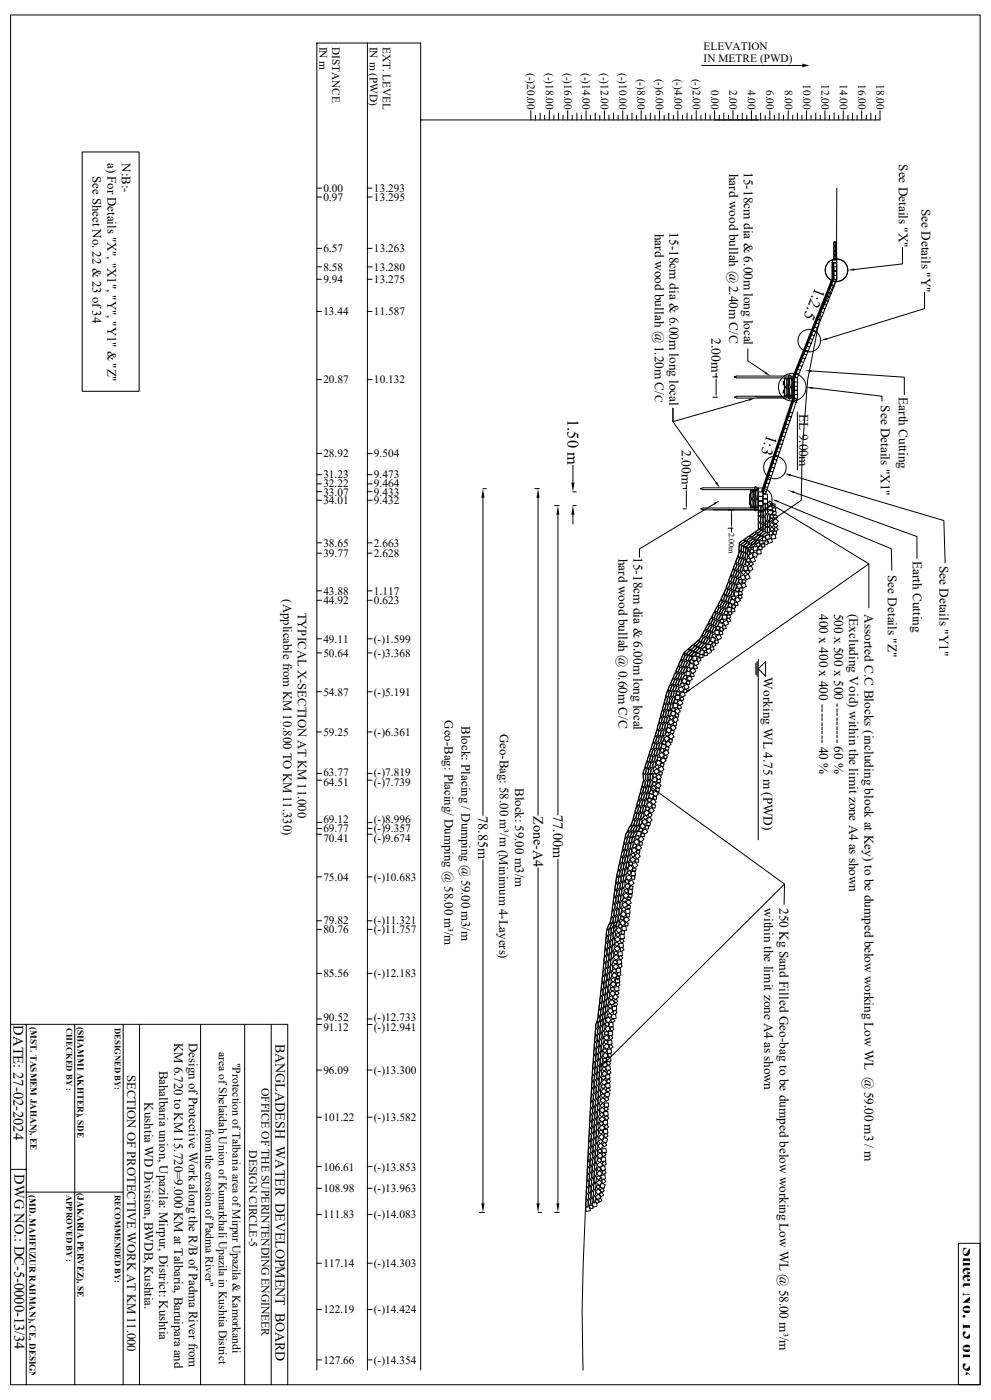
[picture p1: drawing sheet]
<svg xmlns="http://www.w3.org/2000/svg" width="297mm" height="420mm" viewBox="0 0 297 420" stroke-linecap="round" stroke-linejoin="round" font-family="sans-serif">
<defs><g id="words">
<text font-size="5.2" x="288.6" y="374.1" transform="rotate(90 288.6 374.1)">Sheet No. 13 of 34</text>
<g font-size="4.9">
<text x="244.4" y="86" transform="rotate(112 244.4 86)">1:2.5</text>
<text x="170.1" y="125.8" transform="rotate(90 170.1 125.8)">1.50 m</text>
<text x="229.9" y="130.1" transform="rotate(108 229.9 130.1)">1:3</text>
</g>
<g font-size="4.4">
<text x="4" y="307.6" transform="rotate(90 4 307.6)">DATE: 27-02-2024</text>
<text x="4.3" y="352.3" transform="rotate(90 4.3 352.3)">DWG NO.: DC-5-0000-13/34</text>
</g>
<g font-size="4.3">
<text x="143.3" y="244.7" transform="rotate(90 143.3 244.7)">78.85m</text>
<text x="159.9" y="244.8" transform="rotate(90 159.9 244.8)">Zone-A4</text>
<text x="165.8" y="244.6" transform="rotate(90 165.8 244.6)">77.00m</text>
</g>
<text font-size="4.2" x="82.6" y="313.1" transform="rotate(90 82.6 313.1)">BANGLADESH WATER DEVELOPMENT BOARD</text>
<g font-size="4.1">
<text x="213.3" y="101.5" transform="rotate(90 213.3 101.5)">2.00m</text>
<text x="204.3" y="135" transform="rotate(90 204.3 135)">2.00m</text>
</g>
<g font-size="4">
<text x="218.5" y="52.1" transform="rotate(90 218.5 52.1)">hard wood bullah @ 2.40m C/C</text>
<text x="222.9" y="51.6" transform="rotate(90 222.9 51.6)">15-18cm dia &amp; 6.00m long local</text>
<text x="269.4" y="49.2" transform="rotate(90 269.4 49.2)">See Details &quot;X&quot;</text>
<text x="276.1" y="62.7" transform="rotate(90 276.1 62.7)">See Details &quot;Y&quot;</text>
<text x="196.2" y="70.1" transform="rotate(90 196.2 70.1)">hard wood bullah @ 1.20m C/</text>
<text x="200.7" y="69.7" transform="rotate(90 200.7 69.7)">15-18cm dia &amp; 6.00m long local</text>
<text x="269.4" y="119.2" transform="rotate(90 269.4 119.2)">Earth Cutting</text>
<text x="239.5" y="124.2" transform="rotate(90 239.5 124.2)">EL 9.00m</text>
<text x="264" y="121.6" transform="rotate(90 264 121.6)">See Details &quot;X1&quot;</text>
<text x="185.4" y="167.6" transform="rotate(90 185.4 167.6)">hard wood bullah @ 0.60m C/C</text>
<text x="189.8" y="167.1" transform="rotate(90 189.8 167.1)">15-18cm dia &amp; 6.00m long local</text>
<text x="266.1" y="172.5" transform="rotate(90 266.1 172.5)">See Details &quot;Z&quot;</text>
<text x="273.6" y="168.2" transform="rotate(90 273.6 168.2)">Earth Cutting</text>
<text x="281.5" y="169.8" transform="rotate(90 281.5 169.8)">See Details &quot;Y1&quot;</text>
<text x="245.5" y="184.2" transform="rotate(90 245.5 184.2)">400 x 400 x 400 --------- 40 %</text>
<text x="250" y="184.1" transform="rotate(90 250 184.1)">500 x 500 x 500 --------- 60 %</text>
<text x="254.5" y="184.1" transform="rotate(90 254.5 184.1)">(Excluding Void) within the limit zone A4 as shown</text>
<text x="259.1" y="184.2" transform="rotate(90 259.1 184.2)">Assorted C.C Blocks (including block at Key) to be dumped below working Low WL @ 59.00 m3 / m</text>
<text x="228.9" y="203.2" transform="rotate(90 228.9 203.2)">Working WL 4.75 m (PWD)</text>
<text x="229.1" y="272.5" transform="rotate(90 229.1 272.5)">within the limit zone A4 as shown</text>
<text x="233.6" y="272.4" transform="rotate(90 233.6 272.4)">250 Kg Sand Filled Geo-bag to be dumped below working Low WL @ 58.00 m³/m</text>
</g>
<g font-size="3.9">
<text x="27.8" y="52.8" transform="rotate(90 27.8 52.8)">See Sheet No. 22 &amp; 23 of 34</text>
<text x="32.2" y="48.9" transform="rotate(90 32.2 48.9)">a) For Details &quot;X&quot;, &quot;X1&quot;, &quot;Y&quot;, &quot;Y1&quot; &amp; &quot;Z&quot;</text>
<text x="36.5" y="49" transform="rotate(90 36.5 49)">N:B:-</text>
<text x="133.2" y="216.1" transform="rotate(90 133.2 216.1)">Geo-Bag: Placing/ Dumping @ 58.00 m³/m</text>
<text x="138.3" y="217.8" transform="rotate(90 138.3 217.8)">Block: Placing / Dumping @ 59.00 m3/m</text>
<text x="149.8" y="220.2" transform="rotate(90 149.8 220.2)">Geo-Bag: 58.00 m³/m (Minimum 4-Layers)</text>
<text x="154.3" y="236.4" transform="rotate(90 154.3 236.4)">Block: 59.00 m3/m</text>
<text x="52.2" y="312.8" transform="rotate(90 52.2 312.8)">KM 6.720 to KM 15.720=9.000 KM at Talbaria, Baruipara and</text>
<text x="56.6" y="312.9" transform="rotate(90 56.6 312.9)">Design of Protective Work along the R/B of Padma River from</text>
<text x="47.7" y="321.2" transform="rotate(90 47.7 321.2)">Bahalbaria union, Upazila: Mirpur, District: Kushtia</text>
<text x="43.3" y="330.7" transform="rotate(90 43.3 330.7)">Kushtia WD Division, BWDB, Kushtia.</text>
</g>
<g font-size="3.8">
<text x="84.9" y="179.8" transform="rotate(90 84.9 179.8)">(Applicable from KM 10.800 TO KM 11.330)</text>
<text x="89.2" y="183.8" transform="rotate(90 89.2 183.8)">TYPICAL X-SECTION AT KM 11.000</text>
<text x="38.1" y="322.5" transform="rotate(90 38.1 322.5)">SECTION OF PROTECTIVE WORK AT KM 11.000</text>
</g>
<g font-size="3.5">
<text x="196.2" y="118.4" transform="rotate(90 196.2 118.4)">C</text>
<text x="65.6" y="315.5" transform="rotate(90 65.6 315.5)">area of Shelaidah Union of Kumarkhali Upazila in Kushtia District</text>
<text x="69.6" y="318.8" transform="rotate(90 69.6 318.8)">&quot;Protection of Talbaria area of Mirpur Upazila &amp; Kamorkandi</text>
<text x="78.4" y="326.3" transform="rotate(90 78.4 326.3)">OFFICE OF THE SUPERINTENDING ENGINEER</text>
<text x="61.6" y="338.8" transform="rotate(90 61.6 338.8)">from the erosion of Padma River&quot;</text>
<text x="74.6" y="345.1" transform="rotate(90 74.6 345.1)">DESIGN CIRCLE-5</text>
</g>
<g font-size="3.4">
<text x="95.8" y="14" transform="rotate(90 95.8 14)">IN m</text>
<text x="99.6" y="14" transform="rotate(90 99.6 14)">DISTANCE</text>
<text x="110.8" y="14" transform="rotate(90 110.8 14)">IN m (PWD)</text>
<text x="114.7" y="14" transform="rotate(90 114.7 14)">EXT. LEVEL</text>
<text x="210.9" y="15">ELEVATION</text>
<text x="158" y="21.9" transform="rotate(90 158 21.9)">(-)20.00</text>
<text x="163.6" y="21.9" transform="rotate(90 163.6 21.9)">(-)18.00</text>
<text x="169.1" y="21.9" transform="rotate(90 169.1 21.9)">(-)16.00</text>
<text x="174.6" y="21.9" transform="rotate(90 174.6 21.9)">(-)14.00</text>
<text x="180.1" y="21.9" transform="rotate(90 180.1 21.9)">(-)12.00</text>
<text x="185.6" y="21.9" transform="rotate(90 185.6 21.9)">(-)10.00</text>
<text x="191.1" y="23.6" transform="rotate(90 191.1 23.6)">(-)8.00</text>
<text x="196.6" y="23.6" transform="rotate(90 196.6 23.6)">(-)6.00</text>
<text x="202.1" y="23.6" transform="rotate(90 202.1 23.6)">(-)4.00</text>
<text x="207.6" y="23.6" transform="rotate(90 207.6 23.6)">(-)2.00</text>
<text x="210.9" y="18.5">IN METRE (PWD)</text>
<text x="213.1" y="27" transform="rotate(90 213.1 27)">0.00</text>
<text x="218.6" y="27" transform="rotate(90 218.6 27)">2.00</text>
<text x="224.2" y="27" transform="rotate(90 224.2 27)">4.00</text>
<text x="229.7" y="27" transform="rotate(90 229.7 27)">6.00</text>
<text x="235.2" y="27" transform="rotate(90 235.2 27)">8.00</text>
<text x="240.7" y="25.3" transform="rotate(90 240.7 25.3)">10.00</text>
<text x="246.2" y="25.3" transform="rotate(90 246.2 25.3)">12.00</text>
<text x="251.7" y="25.3" transform="rotate(90 251.7 25.3)">14.00</text>
<text x="257.2" y="25.3" transform="rotate(90 257.2 25.3)">16.00</text>
<text x="262.7" y="25.3" transform="rotate(90 262.7 25.3)">18.00</text>
<text x="96.9" y="57.6">0.00</text>
<text x="112.1" y="57.6">13.293</text>
<text x="96.9" y="60.2">0.97</text>
<text x="112.1" y="60.2">13.295</text>
<text x="96.9" y="75.7">6.57</text>
<text x="112.1" y="75.7">13.263</text>
<text x="96.9" y="81.2">8.58</text>
<text x="112.1" y="81.2">13.280</text>
<text x="96.9" y="85">9.94</text>
<text x="112.1" y="85">13.275</text>
<text x="96.9" y="94.6">13.44</text>
<text x="112.1" y="94.6">11.587</text>
<text x="96.9" y="115">20.87</text>
<text x="112.1" y="115">10.132</text>
<text x="96.9" y="137.2">28.92</text>
<text x="112.1" y="137.2">9.504</text>
<text x="96.9" y="143.3">31.23</text>
<text x="112.1" y="143.3">9.473</text>
<text x="96.9" y="146">32.22</text>
<text x="96.9" y="148.8">33.07</text>
<text x="112.1" y="146">9.464</text>
<text x="112.1" y="148.8">9.433</text>
<text x="96.9" y="151.3">34.01</text>
<text x="112.1" y="151.3">9.432</text>
<text x="96.9" y="164">38.65</text>
<text x="96.9" y="167.1">39.77</text>
<text x="112.1" y="164">2.663</text>
<text x="112.1" y="167.1">2.628</text>
<text x="96.9" y="178.4">43.88</text>
<text x="112.1" y="178.4">1.117</text>
<text x="96.9" y="181.3">44.92</text>
<text x="112.1" y="181.3">0.623</text>
<text x="96.9" y="192.8">49.11</text>
<text x="96.9" y="197">50.64</text>
<text x="112.1" y="192.8">(-)1.599</text>
<text x="112.1" y="197">(-)3.368</text>
<text x="96.9" y="208.7">54.87</text>
<text x="112.1" y="208.7">(-)5.191</text>
<text x="96.9" y="220.7">59.25</text>
<text x="112.1" y="220.7">(-)6.361</text>
<text x="96.9" y="232.9">63.77</text>
<text x="112.1" y="232.9">(-)7.819</text>
<text x="96.9" y="235.8">64.51</text>
<text x="112.1" y="235.8">(-)7.739</text>
<text x="96.9" y="246.8">69.12</text>
<text x="96.9" y="249.7">69.77</text>
<text x="112.1" y="246.8">(-)8.996</text>
<text x="112.1" y="249.7">(-)9.357</text>
<text x="96.9" y="252.5">70.41</text>
<text x="112.1" y="252.5">(-)9.674</text>
<text x="96.9" y="264.2">75.04</text>
<text x="112.1" y="264.2">(-)10.683</text>
<text x="96.9" y="277.2">79.82</text>
<text x="96.9" y="280">80.76</text>
<text x="112.1" y="277.2">(-)11.321</text>
<text x="112.1" y="280">(-)11.757</text>
<text x="96.9" y="293.2">85.56</text>
<text x="112.1" y="293.2">(-)12.183</text>
<text x="96.9" y="306.2">90.52</text>
<text x="96.9" y="309.2">91.12</text>
<text x="112.1" y="306.2">(-)12.733</text>
<text x="112.1" y="309.2">(-)12.941</text>
<text x="96.9" y="322.2">96.09</text>
<text x="112.1" y="322.2">(-)13.300</text>
<text x="96.9" y="336.3">101.22</text>
<text x="112.1" y="336.3">(-)13.582</text>
<text x="96.9" y="351.2">106.61</text>
<text x="112.1" y="351.2">(-)13.853</text>
<text x="96.9" y="357.6">108.98</text>
<text x="112.1" y="357.6">(-)13.963</text>
<text x="96.9" y="365.5">111.83</text>
<text x="112.1" y="365.5">(-)14.083</text>
<text x="96.9" y="380.1">117.14</text>
<text x="112.1" y="380.1">(-)14.303</text>
<text x="96.9" y="394">122.19</text>
<text x="112.1" y="394">(-)14.424</text>
<text x="96.9" y="409.1">127.66</text>
<text x="112.1" y="409.1">(-)14.354</text>
</g>
<g font-size="2.8">
<text x="9.1" y="308.1" transform="rotate(90 9.1 308.1)">(MST. TASMEM JAHAN), EE</text>
<text x="23.2" y="308.1" transform="rotate(90 23.2 308.1)">(SHAMMI AKHTER), SDE</text>
<text x="8.8" y="358.6" transform="rotate(90 8.8 358.6)">(MD. MAHFUZUR RAHMAN), CE, DESIGN</text>
<text x="23.2" y="358" transform="rotate(90 23.2 358)">(JAKARIA PERVEZ), SE</text>
</g>
<g font-size="2.6">
<text x="19.9" y="308.4" transform="rotate(90 19.9 308.4)">CHECKED BY :</text>
<text x="34.5" y="308.4" transform="rotate(90 34.5 308.4)">DESIGNED BY:</text>
<text x="19.9" y="358.5" transform="rotate(90 19.9 358.5)">APPROVED BY :</text>
<text x="34.5" y="358.5" transform="rotate(90 34.5 358.5)">RECOMMENDED BY:</text>
</g>
<text font-size="2.5" x="218.4" y="159.8" transform="rotate(90 218.4 159.8)">2.00m</text>
</g></defs>
<g fill="none" stroke="#000" stroke-width=".3">
<path d="M3.2 4.5h290.6v410.9h-290.6zM110.1 12.9v398.1M210.3 19.6h30.2M159.1 33.2v2.8M160.5 34.6v1.4M161.9 33.9v2.1M163.2 34.6v1.4M164.6 33.2v2.8M166 34.6v1.4M167.4 33.9v2.1M168.7 34.6v1.4M170.1 33.2v2.8"/>
<path d="M171.5 34.6v1.4M172.9 33.9v2.1M174.2 34.6v1.4M175.6 33.2v2.8M177 34.6v1.4M178.4 33.9v2.1M179.7 34.6v1.4M181.1 33.2v2.8M182.5 34.6v1.4M183.9 33.9v2.1M185.3 34.6v1.4M186.6 33.2v2.8"/>
<path d="M188 34.6v1.4M189.4 33.9v2.1M190.8 34.6v1.4M192.2 33.2v2.8M193.5 34.6v1.4M194.9 33.9v2.1M196.3 34.6v1.4M197.7 33.2v2.8M199.1 34.6v1.4M200.4 33.9v2.1M201.8 34.6v1.4M203.2 33.2v2.8"/>
<path d="M204.6 34.6v1.4M205.9 33.9v2.1M207.3 34.6v1.4M208.7 33.2v2.8M210.1 34.6v1.4M211.4 33.9v2.1M212.8 34.6v1.4M214.2 33.2v2.8M215.6 34.6v1.4M216.9 33.9v2.1M218.3 34.6v1.4M219.7 33.2v2.8"/>
<path d="M221.1 34.6v1.4M222.5 33.9v2.1M223.8 34.6v1.4M225.2 33.2v2.8M226.6 34.6v1.4M228 33.9v2.1M229.3 34.6v1.4M230.7 33.2v2.8M232.1 34.6v1.4M233.5 33.9v2.1M234.8 34.6v1.4M236.2 33.2v2.8"/>
<path d="M237.6 34.6v1.4M239 33.9v2.1M240.3 34.6v1.4M241.7 33.2v2.8M243.1 34.6v1.4M244.5 33.9v2.1M245.8 34.6v1.4M247.2 33.2v2.8M248.6 34.6v1.4M250 33.9v2.1M251.3 34.6v1.4M252.7 33.2v2.8"/>
<path d="M254.1 34.6v1.4M255.5 33.9v2.1M256.9 34.6v1.4M258.2 33.2v2.8M259.6 34.6v1.4M261 33.9v2.1M262.4 34.6v1.4M263.7 33.2v2.8h-137.6M24.6 45.6h17.1v71.8h-17.1zM95 56.4h1.4M95 59.1h1.4M110.1 56.4h1.4"/>
<path d="M110.1 59.1h1.4M250.8 56.4l-.1 27.4-4.6 9.6-4 20.5-1.7 22.2-.2 14-18.7 12.8-.1 3-4.1 11.3-1.4 2.9-6.1 11.5-4.9 4.3-5 11.6-3.2 12.1-4 12.4 .2 2.1-3.5 12.7-1.9 3.5-2.8 12.8-1.7 13.1-1.2 2.6-2.7 26.9-.5 1.6-1.1 13.7-1.8 35.5a680.4 680.4 0 0 0-.9 54.5M95 74.5h1.4M110.1 74.5h1.4M249.6 78.8v4.9l-11.7 29.5v6.2l-9.4 28.2M249.9 75.3a.83 .83 0 0 1 0 1.2zM249.9 76.6a.83 .83 0 0 1 0 1.3zM249.9 72.5a.83 .83 0 0 1 0 1.3zM249.9 73.9a.83 .83 0 0 1 0 1.3zM250.4 75.3a.83 .83 0 0 1 0 1.2zM250.4 76.7a.83 .83 0 0 1 0 1.2zM250.4 72.5a.83 .83 0 0 1 0 1.3z"/>
<path d="M250.4 73.9a.83 .83 0 0 1 0 1.3zM250.7 78h-1.2v.8h1.2h-.8v4.8M250.7 78.8h-1.4v4.9l-11.7 29.4v6.3l-9.4 28.2M250.7 77.7v6.2M270.5 74.3v4.9l-14.5 1.7M95 80.1h1.4M95 83.8h1.4M95 93.4h1.4M110.1 80.1h1.4M110.1 83.8h1.4M110.1 93.4h1.4M243.7 99.3l.8 .3"/>
<path d="M244.2 98.1l.7 .3M244.6 96.9l.8 .4M245.1 95.8l.8 .3M245.6 94.7l.7 .3M246 93.5l.8 .3M246.5 92.4l.7 .3M246.9 91.2l.8 .3M247.4 90l.8 .4M247.9 88.9l.7 .3M248.3 87.8l.8 .3M248.8 86.6l.8 .3M249.3 85.5l.7 .3"/>
<path d="M249.7 84.3l.8 .3M249.9 81.3h.8M249.9 82.5h.8M250.7 80.1h-.8v3.7h.8M250.7 83.9l-.8-.1-11.8 29.4v6.4M250.7 83.9l-11.7 29.5M250.7 80.8h.1M277.1 87.7v4.9l-29.3 9M95 113.9h1.4M110.1 113.9h1.4M213.6 113.1h1.4M213.6 119.2h1.4"/>
<path d="M214.6 112v1.1M214.6 114.2v3.8M220 113.1l.8-.3h16.6v.6h-16.6zM224.1 104.6v3.6l5.2 3.5M224.5 120l-22.8 6.5v-4v4l12.9 18.2M226.4 118.9l.5 .2h10.5M235 117.3l-.3-.4 .3 .4-.3 .3M235 117.6l-.3-.4 .3 .4-.3 .3M235.1 114.8l-.4-.3 .4 .3-.4 .4M235.1 115.1l-.4-.3 .4 .3-.4 .4M235.1 113.4v5.5M235.3 113.5a1.54 1.54 0 0 1 .5 1.8l-.2 .8a1.54 1.54 0 0 1-.5-1.9z"/>
<path d="M235.4 116.2a1.54 1.54 0 0 1 .4 1.8l-.2 .8a1.54 1.54 0 0 1-.4-1.9zM236.1 113.5a1.54 1.54 0 0 1 .5 1.8l-.3 .8a1.54 1.54 0 0 1-.4-1.9zM236.1 116.2a1.54 1.54 0 0 1 .5 1.8l-.3 .8a1.54 1.54 0 0 1-.4-1.9zM236.3 118.8l.4-.3 .2 .4M236.3 119.4l.2 .4 .4-.4M236.3 112.8l.4-.3 .2 .3M236.3 113.4l.2 .3 .4-.3M236.3 112.9v6.7M236.9 113.4a1.54 1.54 0 0 1 .4 1.9l-.2 .7a1.54 1.54 0 0 1-.5-1.8zM236.9 116.2a1.54 1.54 0 0 1 .4 1.8l-.2 .8a1.54 1.54 0 0 1-.5-1.9zM237.4 113.4v6h-16.5l-.8-.2 .8-.3h16.5M238.1 119.5l.8 .3"/>
<path d="M238.1 117.1h.9zM238.1 118.3h.9M238.1 117.1h.9M238.1 114.6h.9M238.1 119.6l-9.5 28.4 .8 .2M238.1 113.4h.9M238.2 113.1l.8 .3M238.7 111.9l.7 .3M239 115.9h-.9v3.7h.9M239 113.4v6.2M239 119.6l-9.6 28.7M239.1 110.8l.8 .3"/>
<path d="M239.6 109.6l.7 .3M240 108.5l.8 .3M240.5 107.3l.8 .3M241 106.2l.7 .3M241.4 105l.8 .3M241.9 103.8l.8 .4M242.3 102.7l.8 .3M242.8 101.6l.7 .3M243.2 111.3l27.8 1.9v5.2M243.2 100.4l.8 .3M243.5 116.4l20.8 2.5v1.5M95 136.1h1.4"/>
<path d="M110.1 136.1h1.4M171.7 139.6v5.2M231.6 139l.8 .2M232 137.8l.8 .2M232.4 136.6l.8 .3M232.8 135.4l.8 .3M233.2 134.2l.8 .3M233.6 133.1l.8 .2M234 131.9l.8 .3M234.4 130.7l.8 .3M234.8 129.5l.7 .3M235.2 128.4l.7 .3"/>
<path d="M235.5 127.2l.8 .3M235.9 126l.8 .3M236.3 124.8l.8 .3M236.7 123.7l.8 .3M237.8 120.4l.8 .3M239 123.6v17.4M95 142.4h1.4M95 145.2h1.4M95 147.5h1.4M95 150.1h1.4M110.1 142.4h1.4M110.1 145.2h1.4"/>
<path d="M110.1 147.5h1.4M110.1 150.1h1.4M144.7 146.6h1.1M144.7 149.4v95.2M160.3 146.6h1.4M161.2 149.4v95.2M166.2 151.7h1.4M167.2 154.4v90.1M171.7 147.6h1M171.7 151.7h1M171.7 154.4v2.8M204.7 152.7h1"/>
<path d="M205.7 145.5v1.1h-1M205.7 147.7v3.9M209.8 146.6l.9-.3h16.5v.6h-16.5zM214 151.2l-22.4 13.5v2.4M218.2 158.5h1.5M219.2 154.1v3.3M219.2 158.5v1.1M224.9 150.7l-.3-.3 .3 .3-.4 .4M224.9 151.1l-.3-.4 .3 .4-.4 .4M225 148.3l-.4-.3 .4 .3-.4 .4M225 148.6l-.4-.3 .4 .3-.4 .4M225 146.9v5.5"/>
<path d="M225.2 147a1.54 1.54 0 0 1 .5 1.8l-.2 .8a1.54 1.54 0 0 1-.5-1.9zM225.2 149.7a1.54 1.54 0 0 1 .5 1.9l-.2 .7a1.54 1.54 0 0 1-.5-1.8zM226 147a1.54 1.54 0 0 1 .4 1.8l-.2 .8a1.54 1.54 0 0 1-.4-1.9zM226 149.7a1.54 1.54 0 0 1 .4 1.9l-.2 .7a1.54 1.54 0 0 1-.4-1.8zM226.2 152.4l.3-.3 .2 .3M226.2 152.9l.2 .3 .3-.3M226.2 146.3l.3-.3 .2 .3M226.2 146.9l.2 .3 .3-.3M226.2 146.4v6.7M226.7 146.9a1.54 1.54 0 0 1 .5 1.9l-.2 .8a1.54 1.54 0 0 1-.5-1.9zM226.7 149.6a1.54 1.54 0 0 1 .5 1.9l-.2 .8a1.54 1.54 0 0 1-.5-1.9zM226.8 159.3l1.2-.6a1.21 1.21 0 0 1-1.5 1.1z"/>
<path d="M227.2 150.3h1.4v1.4h-1.4zM227.2 148v4.5M227.2 148.9h1.4v-1.3h-1.4v1.3h1.4M227.2 152.4h-16.5l-.7 .3 .7 .3h16.5M227.2 146.9v6.1M227.2 153v5.9M227.4 159.7l1.2-.6a1.21 1.21 0 0 1-1.5 1.1zM227.5 153a1.13 1.13 0 0 1 .3 1.8l-.1 .1a1.59 1.59 0 0 1-.2-1.9zM227.5 154.8a1.13 1.13 0 0 1 .3 1.8l-.1 .1a1.59 1.59 0 0 1-.2-1.9zM227.5 156.8a1.13 1.13 0 0 1 .3 1.8l-.1 .1a1.59 1.59 0 0 1-.2-1.9zM227.5 151.8a1.13 1.13 0 0 1 .3 1.7l-.1 .2a1.59 1.59 0 0 1-.2-1.9zM228.2 155.1a1.13 1.13 0 0 1 .3 1.7l-.2 .2a1.59 1.59 0 0 1-.1-1.9z"/>
<path d="M228.2 157.1a1.13 1.13 0 0 1 .3 1.7l-.2 .2a1.59 1.59 0 0 1-.1-1.9zM228.2 153a1.13 1.13 0 0 1 .3 1.8l-.1 .1a1.59 1.59 0 0 1-.2-1.9zM228.3 151.8a1.13 1.13 0 0 1 .3 1.7l-.2 .2a1.59 1.59 0 0 1-.1-1.9zM228.6 149.6h1.4v1.4h-1.4zM228.6 148.9v1.4h-1.4M228.6 148.9h-1.4v1.4h1.4M228.6 149.6h1.4v-1.3h-1.4v1.3h1.4M228.9 151.1a1.13 1.13 0 0 1 .3 1.8l-.2 .1a1.59 1.59 0 0 1-.1-1.9zM228.9 155.1a1.13 1.13 0 0 1 .3 1.7l-.1 .2a1.59 1.59 0 0 1-.2-1.9zM228.9 157.1a1.13 1.13 0 0 1 .3 1.7l-.1 .2a1.59 1.59 0 0 1-.2-1.9zM228.9 153a1.13 1.13 0 0 1 .3 1.8l-.1 .1a1.59 1.59 0 0 1-.2-1.9zM228.9 147.2l.8 .2"/>
<path d="M229.3 146l.8 .3M229.5 154.3a1.13 1.13 0 0 1 .3 1.8l-.1 .2a1.59 1.59 0 0 1-.2-2zM229.5 157.9a1.13 1.13 0 0 1 .3 1.8l-.1 .2a1.59 1.59 0 0 1-.2-2zM229.6 156.3a1.13 1.13 0 0 1 .3 1.8l-.2 .1a1.59 1.59 0 0 1-.1-1.9zM229.6 152.4a1.13 1.13 0 0 1 .3 1.7l-.2 .2a1.59 1.59 0 0 1-.1-1.9zM229.6 151.1a1.13 1.13 0 0 1 .3 1.8l-.2 .1a1.59 1.59 0 0 1-.1-1.9zM229.7 144.8l.8 .3M230.1 143.7l.7 .2M230.2 157.9a1.13 1.13 0 0 1 .3 1.8l-.1 .2a1.59 1.59 0 0 1-.2-2zM230.3 156.3a1.13 1.13 0 0 1 .2 1.8l-.1 .1a1.59 1.59 0 0 1-.1-1.9zM230.3 154.3a1.13 1.13 0 0 1 .2 1.8l-.1 .2a1.59 1.59 0 0 1-.1-2zM230.5 142.5l.7 .2"/>
<path d="M230.7 150.2l.9 .8-.8 1-.9-.8zM230.7 159.4l.9 .2-.2 .9-.9-.1zM230.8 151.6l.9 .7-.8 1-.9-.8zM230.8 152.8l1 .8-.8 1-1-.8zM230.8 141.3l.8 .3M230.9 154.4l.9 .2-.2 .9-.9-.2zM231.2 155.4l.7 .7-.7 .7-.7-.7zM231.2 140.1l.8 .3M231.3 156.7l.7 .7-.6 .7-.8-.7zM231.3 158.1l.7 .6-.6 .7-.8-.6zM231.4 151l.9 .3-.2 .9-.9-.2zM231.6 152.3l.9 .1-.2 1-.9-.2z"/>
<path d="M231.6 151.6l28.8 17.6v13.2M231.7 153.4l1 .1-.2 1-1-.2zM231.9 159.3l.9 .1-.2 1-1-.2zM232.3 155.6l1 .7-.8 1-.9-.8zM232.4 154.3l.7 .7-.6 .7-.8-.6zM232.4 157l.7 .7-.6 .7-.7-.7zM232.5 158.1l.7 .7-.6 .7-.7-.7zM233.2 150.5l33.9 14.1 .2 6.5M237 142.6l45.9 13.6 .4 12.7M238 147.7l36.8 13.3v6.5M95 162.9h1.4M95 165.9h1.4"/>
<path d="M95 177.2h1.4M110.1 162.9h1.4M110.1 165.9h1.4M110.1 177.2h1.4M216.7 178.4l.3-.1a1.49 1.49 0 0 1-.7 1.8v-.6zM217.4 178.7l.3-.1a1.49 1.49 0 0 1-.7 1.8v-.7zM217.6 176.7l.3-.1a1.49 1.49 0 0 1-.7 1.8l-.1-.6zM218.1 178.9l.3-.2a1.49 1.49 0 0 1-.7 1.9l-.1-.7zM218.3 176.9l.3-.1a1.49 1.49 0 0 1-.8 1.8v-.6zM218.3 174.8l.3-.1a1.49 1.49 0 0 1-.7 1.8l-.1-.6zM218.8 179.1l.3-.1a1.49 1.49 0 0 1-.7 1.8l-.1-.6zM218.9 172.9l.3-.1a1.49 1.49 0 0 1-.7 1.8v-.7z"/>
<path d="M218.9 175l.3-.1a1.49 1.49 0 0 1-.7 1.8v-.6zM218.9 177.1l.3-.1a1.49 1.49 0 0 1-.7 1.8v-.7zM219.1 179.7l1.2 .4-.3 1.2-1.2-.4zM219.2 179.2l.8-.6 .6 .9-.8 .5zM219.6 177.4l.3-.2a1.49 1.49 0 0 1-.7 1.9l-.1-.7zM219.6 173.1l.3-.1a1.49 1.49 0 0 1-.7 1.8v-.6zM219.7 171l.3-.1a1.49 1.49 0 0 1-.8 1.8v-.7zM219.7 175.2l.3-.1a1.49 1.49 0 0 1-.8 1.8v-.6zM220 177.6l1.3-.1v1.3h-1.2zM220.2 179.7l1.1-.6 .6 1.1-1.1 .6zM220.3 173.3l.3-.1a1.49 1.49 0 0 1-.7 1.8l-.1-.6zM220.3 175.5l.3-.2a1.49 1.49 0 0 1-.7 1.9l-.1-.7z"/>
<path d="M220.3 171.2l.3-.1a1.49 1.49 0 0 1-.7 1.8v-.6zM220.4 169.1l.3-.1a1.49 1.49 0 0 1-.7 1.8l-.1-.6zM220.7 175.6l1.1-.6 .6 1-1.1 .7zM220.8 176.2l.8 .5-.4 .8-.9-.4zM221 173.6l.3-.2a1.49 1.49 0 0 1-.7 1.9l-.1-.7zM221 169.4l.3-.2a1.49 1.49 0 0 1-.7 1.9v-.7zM221 171.4l.3-.1a1.49 1.49 0 0 1-.7 1.8v-.6zM221.1 167.3l.3-.2a1.49 1.49 0 0 1-.7 1.9l-.1-.7zM221.2 178.7l1-.3 .3 1-1 .2zM221.3 177.7l.9-.3 .3 1-.9 .2zM221.4 176.6l1-.3 .3 .9-1 .3zM221.7 165.5l.1-.1a1.21 1.21 0 0 1-.4 1.8l-.1-.6z"/>
<path d="M221.7 171.7l.3-.2a1.49 1.49 0 0 1-.7 1.9l-.1-.7zM221.7 169.5l.3-.1a1.49 1.49 0 0 1-.7 1.8v-.6zM221.7 173.7l.9 .5-.5 .8-.8-.4zM221.8 163.4a1.12 1.12 0 0 1 .1 1.8l-.1 .1a1.41 1.41 0 0 1 0-1.9zM221.8 167.5l.3-.2a1.49 1.49 0 0 1-.7 1.9l-.1-.7zM221.9 162.7l1.2-.6a1.21 1.21 0 0 1-1.5 1.1zM221.9 173l1-.6 .7 1.1-1.1 .6zM222 175.4l1.1-.6 .6 1.1-1.1 .6zM222.3 165.7l.2-.2a1.21 1.21 0 0 1-.4 1.9l-.1-.6zM222.4 169.8l.3-.1a1.49 1.49 0 0 1-.7 1.8l-.1-.6zM222.5 163.1l1.1-.6a1.21 1.21 0 0 1-1.4 1.1zM222.5 163.8a1.12 1.12 0 0 1 .1 1.8l-.1 .1a1.41 1.41 0 0 1 0-1.9z"/>
<path d="M222.5 167.6l.3-.1a1.49 1.49 0 0 1-.8 1.8v-.6zM222.7 170.3l1.1-.6 .6 1.1-1.1 .6zM222.8 171l.7 .7-.7 .7-.7-.7zM222.8 173.8l.8 .4-.4 .9-.9-.5zM223 165.8l.1-.1a1.21 1.21 0 0 1-.3 1.8l-.1-.6zM223.1 167.9l.3-.1a1.49 1.49 0 0 1-.7 1.8l-.1-.6zM223.1 163.4l1.2-.5a1.21 1.21 0 0 1-1.5 1.1zM223.1 164a1.12 1.12 0 0 1 .2 1.7l-.1 .2a1.41 1.41 0 0 1-.1-1.9zM223.1 172.8l1.1-.5 .6 1.1-1.1 .5zM223.5 161.5l1.2-.6a1.21 1.21 0 0 1-1.5 1.2zM223.6 168l.8-.6 .6 .7-.8 .6zM223.7 166.1l.1-.2a1.21 1.21 0 0 1-.3 1.9l-.1-.6z"/>
<path d="M223.7 168.5l.9 .5-.5 .8-.8-.5zM223.8 164.2a1.12 1.12 0 0 1 .1 1.8v.1a1.41 1.41 0 0 1-.1-1.9zM223.9 163.8l1.1-.6a1.21 1.21 0 0 1-1.4 1.2zM224 170.3l1.1-.6 .6 1.1-1.1 .6zM224.1 170.9l.7 .7-.6 .7-.8-.6zM224.1 161.9l1.2-.6a1.21 1.21 0 0 1-1.5 1.2zM224.2 166.6l1.1-.6 .6 1.1-1.1 .6zM224.3 165a1.12 1.12 0 0 1 .1 1.8l-.1 .1a1.41 1.41 0 0 1 0-1.9zM224.5 169.1l.7-.6 .6 .7-.8 .6zM224.7 164l.6-.4a1.18 1.18 0 0 1-1.1 1.5zM224.7 165.1l.9-.4 .3 1-.9 .3zM224.8 162.3l1.2-.6a1.21 1.21 0 0 1-1.5 1.2z"/>
<path d="M224.8 167.6l1.2-.4 .4 1.2-1.2 .3zM225.1 163.7l1.2-.6a1.21 1.21 0 0 1-1.5 1.2zM225.2 160.4l1.2-.6a1.21 1.21 0 0 1-1.5 1.1zM225.5 162.6l1.2-.5a1.21 1.21 0 0 1-1.5 1.1zM225.8 160.8l1.2-.6a1.21 1.21 0 0 1-1.5 1.1zM225.8 164h1.2l.1 1.2h-1.3zM225.9 165.7l1.2 .3-.4 1.2-1.2-.4zM226.3 162.6l1.2-.6a1.21 1.21 0 0 1-1.5 1.2zM226.5 161.2l1.2-.6a1.21 1.21 0 0 1-1.5 1.1zM226.6 163.3l.8-.6 .5 .8-.8 .5zM226.8 164.9h1.2l.1 1.3h-1.2zM227.2 161.5l1.2-.6a1.21 1.21 0 0 1-1.5 1.2z"/>
<path d="M227.3 164l1-.2 .1 1-.9 .1zM227.6 162.3l1-.2 .2 1-1 .2zM228.1 160l1.2-.6a1.21 1.21 0 0 1-1.5 1.1zM228.2 163.2l.9-.1 .2 .9-1 .2zM228.5 161.3l.9-.1 .2 .9-1 .2zM228.9 160.3l1.1-.6a1.21 1.21 0 0 1-1.4 1.1zM229.3 160.8l1.2-.4 .4 1.1-1.2 .5zM229.4 162.2l.9 .3-.4 .9-.9-.3zM230 161.8l1.2-.3 .3 1.2-1.2 .3zM231.1 160.6l1.1-.3 .3 1.2-1.2 .3zM260.4 169.2l-53.7 37.8M95 180.1h1.4"/>
<path d="M95 191.6h1.4M95 195.9h1.4M110.1 180.1h1.4M110.1 191.6h1.4M110.1 195.9h1.4M203.9 198.4l.5-.3a1.52 1.52 0 0 1-.9 1.7v-.6zM204.6 198.5l.5-.3a1.52 1.52 0 0 1-.9 1.7v-.6zM204.9 196.3l.2-.1a1.52 1.52 0 0 1-.8 1.8v-.7zM205.4 195.5l1.1-.8a1.26 1.26 0 0 1-1.4 1.4zM205.4 198.6l.4-.3a1.52 1.52 0 0 1-.9 1.7v-.6zM205.4 196.6l.5-.3a1.52 1.52 0 0 1-.9 1.8v-.7zM206 195.9l1.1-.8a1.26 1.26 0 0 1-1.3 1.4z"/>
<path d="M206.1 198.6l.5-.3a1.52 1.52 0 0 1-.9 1.8v-.7zM206.2 196.8l.4-.3a1.52 1.52 0 0 1-.9 1.7v-.6zM206.5 199.1h1.3v1.3h-1.2zM206.9 194.2l1.1-.7a1.26 1.26 0 0 1-1.3 1.3zM206.9 196l.9-.5a1.26 1.26 0 0 1-1.3 1.3zM206.9 196.8l.5-.3a1.52 1.52 0 0 1-.9 1.7v-.6zM207.1 197.8l.9 .5-.5 .8-.8-.4zM207.3 196.5l1.1-.8a1.26 1.26 0 0 1-1.3 1.4zM207.5 194.6l1.1-.8a1.26 1.26 0 0 1-1.3 1.4zM207.6 196.9l1.2-.1 .1 1.3h-1.3zM207.8 198.6l1.1-.6 .6 1.1-1.1 .6zM207.8 199.9l.9-.3 .3 .9-.9 .3z"/>
<path d="M208.4 194.7l.9-.5a1.26 1.26 0 0 1-1.3 1.3zM208.6 192.7l.8-.5a1.22 1.22 0 0 1-1.2 1.4zM208.8 197.6l1-.3 .3 .9-1 .3zM208.9 195.2l1.1-.8a1.26 1.26 0 0 1-1.3 1.4zM208.9 195.8l.9 .5-.5 .8-.8-.4zM209.6 196.5l.9-.3 .3 .9-1 .3zM209.6 192.7l.5-.2a1.22 1.22 0 0 1-1.3 1.4l.2-.6zM209.9 193.4l.8-.6a1.22 1.22 0 0 1-1.2 1.4zM210 195l1.2 .4-.4 1.2-1.2-.4zM210.2 191.1l.3-.3a1.07 1.07 0 0 1-.4 1.6l-.3 .1-.2-.2zM210.5 194.6l.8-.5 .5 .8-.8 .5zM210.7 193.6l.8-.6a1.22 1.22 0 0 1-1.2 1.5z"/>
<path d="M210.8 191.4l.3-.3a1.07 1.07 0 0 1-.4 1.6l-.3 .2-.1-.2zM210.9 195.8l1-.1 .1 .9-.9 .2zM211.4 189a1.07 1.07 0 0 1-.4 1.6l-.3 .2a1.43 1.43 0 0 1 .7-1.8zM211.5 191.6l.3-.3a1.07 1.07 0 0 1-.4 1.6l-.3 .1-.2-.2zM211.6 193.4h1.3v1.2h-1.2zM211.6 195l1.1-.6 .6 1.1-1.1 .6zM211.8 189.6l.2-.3a1.07 1.07 0 0 1-.3 1.6l-.3 .2-.2-.2zM212 187.5l.3-.3a1.07 1.07 0 0 1-.3 1.6l-.3 .2-.2-.2zM212.2 191.8l.3-.3a1.07 1.07 0 0 1-.4 1.6l-.3 .2-.2-.2zM212.4 189.8l.3-.3a1.07 1.07 0 0 1-.4 1.6l-.3 .2-.1-.2zM212.7 187.8l.3-.3a1.07 1.07 0 0 1-.4 1.6l-.3 .2-.2-.2zM212.7 192.2l.9 .5-.5 .8-.8-.4z"/>
<path d="M212.9 194.2l.9-.2 .2 .9-.9 .3zM213 185.7l.3-.3a1.07 1.07 0 0 1-.4 1.6l-.3 .2-.1-.2zM213.1 190l.3-.3a1.07 1.07 0 0 1-.4 1.6l-.3 .2-.1-.2zM213.3 191.2l1.2 .3-.4 1.2-1.2-.3zM213.3 193l.9-.2 .3 .9-.9 .3zM213.4 188l.3-.3a1.07 1.07 0 0 1-.4 1.6l-.3 .2-.1-.2zM213.4 190.6l.8-.5 .6 .8-.8 .5zM214 185.8a1.07 1.07 0 0 1-.4 1.6l-.3 .1a1.43 1.43 0 0 1 .7-1.7zM214 183.9l.3-.3a1.07 1.07 0 0 1-.4 1.7l-.3 .1-.2-.2zM214 188.3l.3-.3a1.07 1.07 0 0 1-.3 1.6l-.3 .1-.2-.2zM214.2 192.1l.9-.2 .2 1-.9 .2zM214.2 189.1h1.3v1.2l-1.2 .1z"/>
<path d="M214.3 186.2l.3-.3a1.07 1.07 0 0 1-.4 1.6l-.2 .2-.2-.2zM214.6 184.3l.3-.3a1.07 1.07 0 0 1-.4 1.6l-.3 .2-.2-.3zM214.6 190.9l1.1-.6 .6 1.1-1.1 .6zM214.9 182.2l.3-.3a1.07 1.07 0 0 1-.4 1.6l-.3 .1-.2-.2zM215 186.5l.3-.3a1.07 1.07 0 0 1-.4 1.6l-.3 .2-.1-.3zM215 187.8l.9 .5-.5 .8-.9-.5zM215.3 184.4l.3-.3a1.07 1.07 0 0 1-.4 1.7l-.3 .1-.1-.2zM215.5 189.6l.9-.3 .3 .9-.9 .3zM215.5 182.5l.3-.3a1.07 1.07 0 0 1-.4 1.6l-.3 .2-.1-.2zM215.6 186.7l1.1 .4-.3 1.2-1.2-.4zM215.6 188.5l1-.3 .2 .9-.9 .3zM215.7 186.2l.8-.6 .5 .8-.8 .5z"/>
<path d="M215.9 180.3l.3-.3a1.07 1.07 0 0 1-.4 1.7l-.3 .1-.2-.2zM216 184.7l.3-.3a1.07 1.07 0 0 1-.4 1.6l-.3 .2-.2-.2zM216.2 182.7l.3-.3a1.07 1.07 0 0 1-.3 1.6l-.3 .1-.2-.2zM216.5 180.7l.3-.3a1.07 1.07 0 0 1-.4 1.6l-.3 .2-.2-.3zM216.5 187.9l.9-.3 .3 .9-1 .3zM216.5 184.6l1.3-.1v1.3h-1.2zM216.7 186.6l1.1-.5 .6 1-1.1 .6zM216.9 182.9l.3-.3a1.07 1.07 0 0 1-.4 1.6l-.3 .2-.2-.2zM217.2 180.8l.3-.2a1.07 1.07 0 0 1-.4 1.6l-.3 .1-.2-.2zM217.4 183.3l.9 .4-.5 .9-.8-.5zM217.7 185.7l1-.3 .2 1-.9 .2zM217.8 184.7l.9-.3 .3 .9-.9 .3z"/>
<path d="M217.8 181.1l.3-.3a1.07 1.07 0 0 1-.3 1.6l-.3 .2-.2-.2zM217.9 182.3l1.3-.1v1.3h-1.3zM218.1 183.9l.8-.6 .6 .8-.8 .6zM218.6 181l.9 .4-.5 .9-.8-.5zM219.1 182.8l.9-.3 .3 .9-.9 .3zM219.3 181.7l.9-.3 .3 .9-1 .2zM220 180.9l1-.3 .2 .9-.9 .3zM226.5 198.9v3.5M226.9 198.5v4.4M227.2 197.8v54.2M95 207.5h1.4M95 219.6h1.4"/>
<path d="M110.1 207.5h1.4M110.1 219.6h1.4M196.9 219.2l.2-.2a1.2 1.2 0 0 1-.5 1.9l-.1-.6zM197.4 217.2l.2-.2a1.2 1.2 0 0 1-.5 1.9l-.1-.6zM197.7 219.2l.1-.2a1.2 1.2 0 0 1-.4 1.9l-.2-.6zM198 215.2l.1-.1a1.2 1.2 0 0 1-.4 1.8l-.1-.6zM198.2 217.2l.1-.2a1.2 1.2 0 0 1-.4 1.9l-.2-.6zM198.4 219.2l.1-.2a1.2 1.2 0 0 1-.4 1.9l-.1-.6zM198.5 213.3l.1-.2a1.2 1.2 0 0 1-.4 1.9l-.1-.6zM198.7 215.2l.1-.1a1.2 1.2 0 0 1-.4 1.8l-.1-.6zM198.9 217.1l.2-.1a1.2 1.2 0 0 1-.5 1.8l-.1-.6zM199.1 211.3l.1-.1a1.2 1.2 0 0 1-.4 1.8l-.2-.6z"/>
<path d="M199.1 219l.2-.1a1.2 1.2 0 0 1-.5 1.8l-.1-.6zM199.3 213.1a1.2 1.2 0 0 1-.4 1.9 1.91 1.91 0 0 1 .4-1.9zM199.4 215.2l.2-.1a1.2 1.2 0 0 1-.5 1.8l-.1-.6zM199.6 209.4l.1-.1a1.2 1.2 0 0 1-.4 1.8l-.2-.6zM199.7 217l.1-.1a1.2 1.2 0 0 1-.4 1.8l-.1-.6zM199.7 211.3l.2-.1a1.2 1.2 0 0 1-.5 1.8l-.1-.6zM199.9 213.2l.2-.1a1.2 1.2 0 0 1-.5 1.8l-.1-.6zM200.1 207.4l.1-.1a1.2 1.2 0 0 1-.4 1.8l-.2-.6zM200.2 218.2l1.1 .6-.6 1.1-1.1-.6zM200.2 215.1l.1-.1a1.2 1.2 0 0 1-.4 1.8l-.1-.6zM200.2 216.5l1-.7 .7 1-1 .7zM200.2 217.3l1 .3-.4 .9-.9-.4z"/>
<path d="M200.3 209.4l.1-.1a1.2 1.2 0 0 1-.4 1.8l-.1-.6zM200.6 215.1l.8-.5 .5 .8-.8 .5zM200.6 211.2a1.2 1.2 0 0 1-.4 1.8 1.91 1.91 0 0 1 .4-1.8zM200.7 213.1l.1-.1a1.2 1.2 0 0 1-.4 1.8l-.1-.6zM200.7 205.7l.5-.3a1.52 1.52 0 0 1-.9 1.8v-.7zM200.8 207.4l.1-.1a1.2 1.2 0 0 1-.4 1.8l-.1-.6zM200.9 218.2l1-.7 .7 .9-.9 .8zM201 209.3l.1-.1a1.2 1.2 0 0 1-.4 1.8l-.1-.6zM201.1 219l1 .2-.3 1-.9-.2zM201.3 211.2l.1-.1a1.2 1.2 0 0 1-.4 1.8l-.2-.6zM201.4 205.9l.5-.3a1.52 1.52 0 0 1-.9 1.7v-.6zM201.5 212.3l.9 .3-.3 .9-.9-.3z"/>
<path d="M201.5 213.2l1.1 .6-.5 1.1-1.1-.6zM201.5 203.9l.5-.3a1.52 1.52 0 0 1-.9 1.8v-.7zM201.5 207.4l.2-.1a1.2 1.2 0 0 1-.4 1.8l-.2-.6zM201.6 215.8l1-.7 .7 .9-1 .8zM201.8 209.3l.1-.2a1.2 1.2 0 0 1-.4 1.8l-.2-.5zM201.8 211.1h1.2v1.2h-1.2zM201.9 216.6l.9 .2-.2 1-.9-.2zM202.2 206l.4-.3a1.52 1.52 0 0 1-.8 1.7v-.6zM202.2 213.2l1-.7 .7 .9-1 .8zM202.3 204l.4-.2a1.52 1.52 0 0 1-.9 1.7v-.6zM202.3 207.3l.1-.2a1.2 1.2 0 0 1-.4 1.9l-.2-.6zM202.4 202.1l.4-.3a1.52 1.52 0 0 1-.9 1.7v-.6z"/>
<path d="M202.4 209.8l.8 .4-.4 .9-.9-.5zM202.5 208.7l1.2-.1 .1 1.2-1.3 .1zM202.5 214l1 .2-.3 1-.9-.2zM202.9 206l.5-.3a1.52 1.52 0 0 1-.9 1.7v-.6zM203 204.1l.5-.3a1.52 1.52 0 0 1-.9 1.8v-.7zM203 210.6l1.1-.6 .6 1.1-1.1 .6zM203 202.2l.5-.3a1.52 1.52 0 0 1-.9 1.8v-.7zM203 211.8l1-.3 .2 .9-.9 .3zM203.1 207.3l.8 .5-.4 .8-.9-.4zM203.1 200.2l.5-.3a1.52 1.52 0 0 1-.9 1.7v-.6zM203.3 206.5l1.1-.5 .6 1.1-1.1 .5zM203.7 208.1l1.1-.6 .6 1.1-1.1 .6z"/>
<path d="M203.8 204.1l.4-.3a1.52 1.52 0 0 1-.9 1.8v-.7zM203.8 209.3l.9-.2 .2 .9-.9 .3zM203.8 202.3l.5-.3a1.52 1.52 0 0 1-.9 1.8v-.7zM203.9 205.2l.8-.4 .4 .9-.8 .4zM204 200.2l.3-.2a1.52 1.52 0 0 1-.9 1.8v-.7zM204.6 202.3l.4-.3a1.52 1.52 0 0 1-.9 1.8v-.7zM204.6 200.4l.5-.2a1.52 1.52 0 0 1-.9 1.7v-.6zM204.9 205.8l1.1-.6 .5 1.1-1 .6zM205 203.5l1 .7-.7 1-1-.7zM205.1 206.7l.9 .3-.3 .9-1-.3zM205.2 202.5l.8 .5-.4 .8-.8-.4zM205.4 200.4l.4-.2a1.52 1.52 0 0 1-.9 1.7v-.6z"/>
<path d="M205.6 201.5h1.2l.1 1.2h-1.2zM205.9 203.3l1-.6 .6 1.1-1 .6zM206 204.2l.8 .3-.3 .9-.9-.3zM206.2 200.2l.9 .4-.5 .9-.9-.5zM206.8 201l1.1-.6 .6 1.1-1.1 .6zM206.9 202.2l.9-.3 .3 1-1 .2zM227.2 200.7l2.2-2.2v4.4zM95 232h1.4M95 234.1h1.4M110.1 232h1.4M110.1 234.1h1.4M191.9 238.2l.2-.2a1.23 1.23 0 0 1-.5 1.9l-.1-.6z"/>
<path d="M192.4 236.3l.1-.2a1.21 1.21 0 0 1-.3 1.9l-.2-.6zM192.7 238.2l.1-.2a1.23 1.23 0 0 1-.5 1.9l-.1-.6zM192.9 234.4l.1-.2a1.21 1.21 0 0 1-.3 1.9l-.1-.6zM193 240a1.23 1.23 0 0 1-.5 1.8 1.97 1.97 0 0 1 .5-1.8zM193 232.2a1.26 1.26 0 0 1 .1 1.9 1.77 1.77 0 0 1-.1-1.9zM193.1 236.2l.1-.1a1.21 1.21 0 0 1-.3 1.9l-.2-.7zM193.3 230.5h.2a1.23 1.23 0 0 1-.6 1.7l-.1-.6zM193.4 238.2l.1-.2a1.23 1.23 0 0 1-.5 1.9v-.6zM193.6 234.3l.2-.1a1.21 1.21 0 0 1-.4 1.9l-.1-.7zM193.8 232.3a1.26 1.26 0 0 1 0 1.9 1.77 1.77 0 0 1 0-1.9zM193.8 236.1l.2-.1a1.21 1.21 0 0 1-.4 1.9l-.1-.7zM193.9 228.6h.2a1.23 1.23 0 0 1-.6 1.7l-.1-.6z"/>
<path d="M194 239.9l.7-.5 .6 .7-.7 .6zM194 230.6l.2-.1a1.23 1.23 0 0 1-.6 1.8l-.1-.7zM194.3 237.9a1.23 1.23 0 0 1-.5 1.8 1.97 1.97 0 0 1 .5-1.8zM194.4 234.2l.1-.1a1.21 1.21 0 0 1-.4 1.9l-.1-.7zM194.4 232.2a1.26 1.26 0 0 1 .1 1.9 1.77 1.77 0 0 1-.1-1.9zM194.5 226.8l.2-.1a1.23 1.23 0 0 1-.6 1.8v-.7zM194.6 236.1l.1-.1a1.21 1.21 0 0 1-.3 1.9l-.2-.7zM194.6 228.7l.2-.1a1.23 1.23 0 0 1-.6 1.8l-.1-.7zM194.7 230.6l.2-.1a1.23 1.23 0 0 1-.6 1.8v-.6zM194.8 238.1l1.1 .4-.4 1.1-1.1-.4zM194.9 236.5l.9-.9 .9 .9-.9 .9zM194.9 237.1l.9 .3-.3 .9-.9-.3z"/>
<path d="M195.1 234.2l.1-.1a1.21 1.21 0 0 1-.3 1.9l-.2-.7zM195.1 224.9l.2-.1a1.23 1.23 0 0 1-.6 1.8l-.1-.7zM195.2 232.2a1.26 1.26 0 0 1 0 1.9 1.77 1.77 0 0 1 0-1.9zM195.2 226.8l.2-.1a1.23 1.23 0 0 1-.6 1.8l-.1-.6zM195.2 236.2l39.9 29-.1 6.1M195.4 228.7l.1-.1a1.23 1.23 0 0 1-.6 1.8v-.7zM195.4 235.2l.7-.7 .7 .7-.8 .7zM195.5 230.5h.2a1.23 1.23 0 0 1-.6 1.7l-.1-.6zM195.6 238l1-.7 .7 1-1 .7zM195.7 222.9l.2-.1a1.23 1.23 0 0 1-.6 1.8v-.6zM195.8 224.9l.2-.1a1.23 1.23 0 0 1-.6 1.8v-.6zM195.8 238.8h1l-.1 1-.9-.1z"/>
<path d="M195.9 232.1l.9 .3-.3 .9-.9-.3zM195.9 231.3l1-.7 .8 1-1.1 .7zM195.9 233.1l1.2 .5-.5 1.1-1.1-.4zM196 226.8l.1-.1a1.23 1.23 0 0 1-.6 1.8v-.6zM196.1 228.6h.2a1.23 1.23 0 0 1-.6 1.7v-.6zM196.3 229.9l.8-.5 .5 .8-.8 .5zM196.3 221l.2-.1a1.23 1.23 0 0 1-.6 1.8v-.6zM196.4 235.6l.9-.8 .9 .9-.9 .8zM196.5 223l.1-.1a1.23 1.23 0 0 1-.6 1.8v-.6zM196.6 233l.9-.8 .8 1.1-1 .7zM196.6 224.9l.2-.1a1.23 1.23 0 0 1-.6 1.8l-.1-.6zM196.6 236.4l1 .1-.1 .9h-.9z"/>
<path d="M196.7 226.7h.2a1.23 1.23 0 0 1-.6 1.7v-.6zM197 233.8l1 .1-.1 .9-1-.1zM197.1 221.1l.1-.1a1.23 1.23 0 0 1-.6 1.8v-.7zM197.1 228l1.1 .6-.5 1.1-1.1-.6zM197.2 223l.2-.1a1.23 1.23 0 0 1-.6 1.8l-.1-.6zM197.2 227l1 .4-.4 .9-.9-.3zM197.3 230.6l1-.8 .7 1-1 .8zM197.4 224.8l.1-.1a1.23 1.23 0 0 1-.6 1.8v-.6zM197.4 226.4l1-.7 .7 1-1 .7zM197.6 231.4l.9 .2-.2 1-.9-.2zM197.8 225l.8-.5 .5 .8-.8 .5zM197.8 221.1l.2-.1a1.23 1.23 0 0 1-.6 1.8v-.7z"/>
<path d="M197.9 228l1-.8 .7 1-1 .8zM198 222.9l.1-.1a1.23 1.23 0 0 1-.6 1.8v-.6zM198.1 228.9l1 .2-.3 .9-.9-.2zM198.6 221l.2-.1a1.23 1.23 0 0 1-.6 1.8l-.1-.6zM198.6 223.1l1.1 .6-.6 1.1-1.1-.6zM198.7 222.2l.9 .3-.3 .9-.9-.3zM198.8 225.7l1-.7 .7 .9-1 .8zM198.9 221.5l1-.7 .8 1-1.1 .7zM199.1 226.5l.9 .2-.2 1-.9-.2zM199.3 220.1l.8-.5 .6 .8-.8 .5zM199.4 223.1l1-.8 .7 1.1-.9 .7zM199.6 223.9l.9 .3-.2 .9-.9-.2z"/>
<path d="M200.3 220.8l1-.8 .8 1-1.1 .8zM200.6 221.6l.9 .2-.2 1-.9-.3zM95 246.8h1.4M95 248.5h1.4M95 250.3h1.4M110.1 246.8h1.4M110.1 248.5h1.4M110.1 250.3h1.4M144.7 257.9v103.1M167.2 257.7v103.3M185.7 259.2l.2-.1a1.27 1.27 0 0 1-.2 1.8l-.1 .1a1.5 1.5 0 0 1 .1-1.8zM186.2 257.3l.2-.2a1.27 1.27 0 0 1-.2 1.9h-.1a1.5 1.5 0 0 1 .1-1.7z"/>
<path d="M186.5 259.2l.1-.2a1.27 1.27 0 0 1-.1 1.9h-.1a1.5 1.5 0 0 1 .1-1.7zM186.6 255.3l.2-.2a1.27 1.27 0 0 1-.2 1.9h-.1a1.5 1.5 0 0 1 .1-1.7zM186.9 257.2l.2-.2a1.27 1.27 0 0 1-.2 1.9h-.1a1.5 1.5 0 0 1 .1-1.7zM187 253.3l.2-.1a1.27 1.27 0 0 1-.2 1.8l-.1 .1a1.5 1.5 0 0 1 .1-1.8zM187.2 259l.2-.1a1.27 1.27 0 0 1-.2 1.8h-.1a1.5 1.5 0 0 1 .1-1.7zM187.3 255.2l.2-.1a1.27 1.27 0 0 1-.2 1.8h-.1a1.5 1.5 0 0 1 .1-1.7zM187.5 251.4l.2-.2a1.23 1.23 0 0 1-.5 1.9l-.1-.6zM187.7 257l.1-.1a1.27 1.27 0 0 1-.1 1.8l-.2 .1a1.5 1.5 0 0 1 .2-1.8zM187.8 253.2l.2-.1a1.27 1.27 0 0 1-.2 1.8l-.1 .1a1.5 1.5 0 0 1 .1-1.8zM188 249.7l.3-.3a1.07 1.07 0 0 1-.4 1.6l-.4 .2v-.4zM188 258.8l.2-.1a1.27 1.27 0 0 1-.2 1.8h-.1a1.5 1.5 0 0 1 .1-1.7zM188.1 255.1l.2-.2a1.27 1.27 0 0 1-.2 1.9h-.1a1.5 1.5 0 0 1 .1-1.7z"/>
<path d="M188.3 251.3l.1-.1a1.23 1.23 0 0 1-.5 1.8l-.1-.6zM188.4 256.8l.2-.1a1.27 1.27 0 0 1-.2 1.8h-.1a1.5 1.5 0 0 1 .1-1.7zM188.6 253.1l.1-.2a1.27 1.27 0 0 1-.1 1.9h-.2a1.5 1.5 0 0 1 .2-1.7zM188.7 257.9l1-.9 .8 1-.9 .8zM188.8 258.5l.9 .4-.4 .9-.9-.4zM188.8 247.9l.3-.3a1.07 1.07 0 0 1-.3 1.6l-.4 .1-.1-.3zM188.8 254.8l.2-.1a1.27 1.27 0 0 1-.2 1.8h-.1a1.5 1.5 0 0 1 .1-1.7zM189 249.5a1.07 1.07 0 0 1-.4 1.6l-.3 .1a1.43 1.43 0 0 1 .7-1.7zM189 251.2l.2-.1a1.23 1.23 0 0 1-.5 1.8l-.1-.6zM189.1 256.4l.7-.6 .7 .7-.8 .6zM189.2 255l1-.8 .8 1-1 .7zM189.3 252.8l.2-.1a1.27 1.27 0 0 1-.2 1.8l-.1 .1a1.5 1.5 0 0 1 .1-1.8z"/>
<path d="M189.4 259.3l1.1-.6 .7 1-1 .6zM189.5 249.8l.3-.3a1.07 1.07 0 0 1-.4 1.6l-.4 .1v-.3zM189.6 247.9l.3-.3a1.07 1.07 0 0 1-.4 1.7l-.4 .1v-.4zM189.8 251l.1-.1a1.23 1.23 0 0 1-.5 1.8v-.6zM189.8 246l.1-.1a1.23 1.23 0 0 1-.5 1.8v-.6zM189.9 252.6l.9-.9 .9 .9-.9 .9zM189.9 253.2l.9 .3-.3 .9-.9-.4zM190.2 256.8l.9-.9 .8 .9-.9 .9zM190.3 249.7l.3-.3a1.07 1.07 0 0 1-.4 1.6l-.4 .2v-.4zM190.3 251.2l.8-.6 .5 .7-.7 .6zM190.4 244l.1-.1a1.23 1.23 0 0 1-.5 1.8l-.1-.6zM190.4 248l.3-.3a1.07 1.07 0 0 1-.4 1.6l-.4 .1v-.4z"/>
<path d="M190.5 257.6l.9 .2-.1 .9-1-.1zM190.5 246l.2-.1a1.23 1.23 0 0 1-.5 1.8l-.1-.6zM190.5 254.1l1.1-.7 .7 1-1 .7zM190.8 254.9l1 .2-.2 .9-.9-.1zM190.9 242.1l.1-.1a1.23 1.23 0 0 1-.5 1.8l-.1-.6zM191.1 244.1l.1-.2a1.23 1.23 0 0 1-.5 1.8l-.1-.5zM191.1 249.3l1.2 .4-.4 1.2-1.2-.4zM191.2 247.9l.3-.3a1.07 1.07 0 0 1-.4 1.6l-.4 .1v-.3zM191.3 251.7l.9-.8 .8 .9-.9 .8zM191.4 240.1l.1-.1a1.23 1.23 0 0 1-.5 1.8l-.1-.6zM191.4 245.9a1.23 1.23 0 0 1-.5 1.8 1.97 1.97 0 0 1 .5-1.8zM191.6 242.1l.1-.1a1.23 1.23 0 0 1-.5 1.8l-.1-.6z"/>
<path d="M191.6 252.5l1 .1-.2 1-.9-.1zM191.7 247.8l.9-.9 .9 1-.9 .8zM191.7 248.4l1 .3-.4 .9-.9-.3zM191.8 244l.1-.1a1.23 1.23 0 0 1-.5 1.8l-.1-.6zM192 245.9l.2-.2a1.23 1.23 0 0 1-.6 1.9v-.6zM192.1 240.2l.1-.2a1.23 1.23 0 0 1-.5 1.9l-.1-.6zM192.2 250l.9 .1v.9h-1zM192.3 246.5l1-.8 .8 .9-1 .8zM192.4 242.1l.1-.1a1.23 1.23 0 0 1-.5 1.8l-.1-.6zM192.4 249.3l1-.7 .7 1-1 .7zM192.6 243.9l.1-.1a1.23 1.23 0 0 1-.5 1.8l-.1-.6zM192.7 245.2l.8-.6 .6 .7-.7 .6z"/>
<path d="M192.9 243.8l.9-.8 .8 .9-.9 .8zM193.1 242l.1-.1a1.23 1.23 0 0 1-.5 1.8l-.1-.6zM193.4 247.7l1 .1-.1 1-1-.1zM193.6 240l.2-.1a1.23 1.23 0 0 1-.5 1.8l-.1-.6zM193.7 245.9l.9-.8 .9 .9-.9 .8zM193.8 241.4l.9-.8 .8 .9-.9 .8zM193.8 242l.8 .4-.3 .8-.9-.3zM193.9 246.7l1 .1-.1 .9-1-.1zM194.4 243l1-.7 .7 1-1 .7zM194.7 243.8l.8 .7-.7 .7-.7-.6zM194.9 240.5l.9-.9 .9 1-1 .8zM195.5 241.4l.9 .1-.1 .9-1-.1z"/>
<path d="M95 263.1h1.4M95 276.2h1.4M95 278.8h1.4M110.1 263.1h1.4M110.1 276.2h1.4M110.1 278.8h1.4M161.2 260.3v100.7M181.9 279l.2-.2a1.24 1.24 0 0 1-.2 1.9l-.2-.9zM182.6 277.3l.4-.3a1.52 1.52 0 0 1-.8 1.7v-.6zM182.7 278.6l.1-.1a1.24 1.24 0 0 1-.2 1.9l-.1-.9zM183.3 275.3l.1-.2a1.19 1.19 0 0 1-.2 1.9l-.2-.6zM183.4 277.2l.5-.3a1.52 1.52 0 0 1-.9 1.7v-.6z"/>
<path d="M183.4 278.2l.2-.1a1.24 1.24 0 0 1-.2 1.9l-.2-.9zM183.6 273.3l.1-.2a1.19 1.19 0 0 1-.3 1.9l-.1-.6zM183.8 271.2l.1-.1a1.19 1.19 0 0 1-.2 1.9l-.2-.6zM184 279.7l.1-.2a1.24 1.24 0 0 1-.2 1.9l-.1-.9zM184 275.1l.1-.1a1.19 1.19 0 0 1-.2 1.8l-.2-.6zM184.2 277.7l.1-.2a1.24 1.24 0 0 1-.2 1.9l-.1-.9zM184.2 269.1a1.19 1.19 0 0 1-.2 1.9 1.91 1.91 0 0 1 .2-1.9zM184.2 277l.5-.3a1.52 1.52 0 0 1-.9 1.7v-.6zM184.3 273.1l.1-.1a1.19 1.19 0 0 1-.2 1.8l-.2-.6zM184.4 267.3l.1-.2a1.19 1.19 0 0 1-.3 1.9l-.1-.6zM184.6 265.2l.1-.1a1.19 1.19 0 0 1-.2 1.9l-.2-.6zM184.6 279l.9-.8 .9 .9-1 .8z"/>
<path d="M184.7 270.9a1.19 1.19 0 0 1-.3 1.9 1.91 1.91 0 0 1 .3-1.9zM184.8 274.9l.1-.2a1.19 1.19 0 0 1-.2 1.9l-.2-.6zM184.8 269.1l.2-.2a1.19 1.19 0 0 1-.3 1.9l-.2-.6zM185 263.1a1.19 1.19 0 0 1-.2 1.9 1.91 1.91 0 0 1 .2-1.9zM185 272.9l.2-.1a1.19 1.19 0 0 1-.3 1.8l-.2-.6zM185.1 267.1l.2-.1a1.19 1.19 0 0 1-.3 1.8l-.2-.6zM185.1 276.7l.5-.3a1.52 1.52 0 0 1-.9 1.7v-.6zM185.3 277.8l.7-.6 .6 .8-.8 .6zM185.3 261.2l.2-.1a1.27 1.27 0 0 1-.2 1.8l-.1 .1a1.5 1.5 0 0 1 .1-1.8zM185.3 270.9l.1-.1a1.19 1.19 0 0 1-.2 1.8l-.2-.6zM185.4 265l.1-.1a1.19 1.19 0 0 1-.2 1.9l-.2-.6zM185.6 263.1l.2-.2a1.19 1.19 0 0 1-.3 1.9l-.2-.6z"/>
<path d="M185.6 274.4a1.19 1.19 0 0 1-.2 1.9 1.91 1.91 0 0 1 .2-1.9zM185.7 268.7a1.19 1.19 0 0 1-.3 1.9 1.91 1.91 0 0 1 .3-1.9zM185.8 276.8l.9-.8 .8 1-1 .8zM185.8 272.6l.1-.1a1.19 1.19 0 0 1-.2 1.8l-.2-.6zM185.8 266.9l.2-.2a1.19 1.19 0 0 1-.3 1.9l-.2-.6zM185.9 274.2l1-.8 .8 1-.9 .8zM186.1 261.2l.1-.2a1.27 1.27 0 0 1-.1 1.8l-.2 .1a1.5 1.5 0 0 1 .2-1.7zM186.1 270.6l.1-.1a1.19 1.19 0 0 1-.3 1.8l-.1-.6zM186.1 264.9l.1-.1a1.19 1.19 0 0 1-.2 1.8l-.2-.6zM186.2 274.8l.9 .4-.3 .9-.9-.4zM186.2 279.2l1 .1-.1 1-1-.1zM186.3 272.8l.7-.7 .6 .8-.7 .6z"/>
<path d="M186.3 268.6l.1-.2a1.19 1.19 0 0 1-.2 1.9l-.2-.6zM186.4 278l1.2-.2 .1 1.3-1.2 .1zM186.4 271.4l1-.8 .8 .9-1 .8zM186.5 262.7a1.19 1.19 0 0 1-.2 1.9 1.91 1.91 0 0 1 .2-1.9zM186.6 266.6l.1-.2a1.19 1.19 0 0 1-.2 1.9l-.2-.6zM186.7 268.6l1-.8 .8 1-1 .8zM186.8 261l.1-.1a1.27 1.27 0 0 1-.1 1.8h-.2a1.5 1.5 0 0 1 .2-1.7zM186.9 264.6l.1-.1a1.19 1.19 0 0 1-.3 1.8l-.1-.6zM186.9 269.4l.9 .3-.3 .9-1-.3zM186.9 275.7l1-.7 .7 1-1 .7zM187.1 267.2l.7-.6 .6 .7-.7 .6zM187.2 262.6l.1-.2a1.19 1.19 0 0 1-.3 1.9l-.1-.6z"/>
<path d="M187.2 265.8l1-.8 .7 1-.9 .7zM187.4 276.8l.9 .1-.1 .9-1-.1zM187.5 272.9l1.2-.2 .1 1.2-1.2 .2zM187.5 270.5l1.1-.7 .6 1-1 .7zM187.6 260.7l.1-.1a1.27 1.27 0 0 1-.1 1.8l-.1 .1a1.5 1.5 0 0 1 .1-1.8zM187.6 263.2l.9-.8 .8 1-.9 .8zM187.7 263.8l.9 .4-.4 .9-.9-.4zM187.7 274.1l1 .1-.1 1-1-.2zM187.9 261.7l.8-.6 .6 .8-.7 .6zM188 271.6l.9 .1-.1 1-.9-.2zM188.1 260.3l.9-.8 .8 1-1 .8zM188.2 267l1.2-.2 .2 1.2-1.3 .2z"/>
<path d="M188.2 268.9l.9 .4-.4 .9-.9-.4zM188.3 264.7l1.1-.8 .7 1.1-1 .7zM188.5 268.2l.9 .1-.1 1-1-.1zM188.8 265.7l.9 .2-.1 .9-.9-.1zM189.1 261.5l1.2-.1 .2 1.2-1.3 .2zM189.4 262.7l.9 .1-.1 1-1-.1zM189.7 260.3l.9 .1-.1 1-.9-.2zM235.1 265.2l-54.4 54.2M95 292h1.4M110.1 292h1.4M180.1 298.9a1.24 1.24 0 0 1-.1 1.9 1.87 1.87 0 0 1 .1-1.9zM180.2 297l.1-.1a1.24 1.24 0 0 1-.1 1.8l-.2-.8z"/>
<path d="M180.5 295l.1-.1a1.24 1.24 0 0 1-.2 1.9l-.1-.9zM180.7 293l.1-.1a1.24 1.24 0 0 1-.2 1.8l-.1-.9zM180.7 298.7l.1-.1a1.24 1.24 0 0 1-.1 1.8l-.2-.8zM180.9 291l.1-.1a1.24 1.24 0 0 1-.2 1.8l-.1-.9zM181 296.7l.1-.2a1.24 1.24 0 0 1-.2 1.9l-.1-.9zM181.1 289l.1-.2a1.24 1.24 0 0 1-.2 1.9l-.2-.9zM181.2 294.7l.1-.1a1.24 1.24 0 0 1-.2 1.8l-.1-.9zM181.4 285l.1-.1a1.24 1.24 0 0 1-.1 1.8l-.2-.9zM181.4 286.9a1.24 1.24 0 0 1-.2 1.8 1.87 1.87 0 0 1 .2-1.8zM181.5 298.3l.1-.1a1.24 1.24 0 0 1-.2 1.8l-.1-.9zM181.5 292.5a1.24 1.24 0 0 1-.1 1.9 1.87 1.87 0 0 1 .1-1.9zM181.6 283l.1-.1a1.24 1.24 0 0 1-.1 1.8l-.2-.9z"/>
<path d="M181.6 290.6l.1-.1a1.24 1.24 0 0 1-.1 1.9l-.2-.9zM181.8 296.1a1.24 1.24 0 0 1-.1 1.9 1.87 1.87 0 0 1 .1-1.9zM181.9 280.8a1.24 1.24 0 0 1-.2 1.9 1.87 1.87 0 0 1 .2-1.9zM181.9 288.5a1.24 1.24 0 0 1-.2 1.9 1.87 1.87 0 0 1 .2-1.9zM182 286.6l.1-.1a1.24 1.24 0 0 1-.2 1.9l-.1-.9zM182 294.1a1.24 1.24 0 0 1-.1 1.9 1.87 1.87 0 0 1 .1-1.9zM182.1 299.6a1.24 1.24 0 0 1-.2 1.9 1.87 1.87 0 0 1 .2-1.9zM182.2 284.6l.1-.1a1.24 1.24 0 0 1-.2 1.8l-.2-.8zM182.2 292.2l.1-.1a1.24 1.24 0 0 1-.2 1.9l-.2-.9zM182.2 297.7l.2-.1a1.24 1.24 0 0 1-.2 1.9l-.2-.9zM182.3 282.7l.2-.2a1.24 1.24 0 0 1-.2 1.9l-.2-.9zM182.4 290.2l.1-.1a1.24 1.24 0 0 1-.2 1.8l-.1-.9z"/>
<path d="M182.5 295.7l.1-.1a1.24 1.24 0 0 1-.2 1.8l-.2-.9zM182.5 280.6l.1-.1a1.24 1.24 0 0 1-.1 1.9l-.2-.9zM182.5 299.3l.8-.6 .6 .7-.8 .7zM182.7 288.1a1.24 1.24 0 0 1-.2 1.8 1.87 1.87 0 0 1 .2-1.8zM182.7 293.7l.1-.1a1.24 1.24 0 0 1-.2 1.8l-.1-.8zM182.7 286.2l.1-.1a1.24 1.24 0 0 1-.1 1.9l-.2-.9zM182.7 298l.9-.8 .8 .9-.9 .8zM182.9 291.7l.1-.2a1.24 1.24 0 0 1-.2 1.9l-.1-.9zM182.9 296.6l.7-.6 .7 .8-.8 .6zM183 295.2l.9-.8 .8 1-.9 .8zM183 284.1a1.24 1.24 0 0 1-.2 1.8 1.87 1.87 0 0 1 .2-1.8zM183.1 289.6l.2-.1a1.24 1.24 0 0 1-.2 1.9l-.2-.9z"/>
<path d="M183.1 293.9l.8-.7 .6 .8-.8 .6zM183.2 282.1a1.24 1.24 0 0 1-.2 1.9 1.87 1.87 0 0 1 .2-1.9zM183.3 280.2l.1-.1a1.24 1.24 0 0 1-.2 1.8l-.2-.8zM183.3 292.6l.9-.8 .8 .9-.9 .8zM183.4 287.5a1.24 1.24 0 0 1-.2 1.9 1.87 1.87 0 0 1 .2-1.9zM183.5 291.2l.7-.6 .6 .7-.7 .7zM183.6 299.1l.8-.9 .9 .9-.9 .9zM183.6 285.5a1.24 1.24 0 0 1-.2 1.9 1.87 1.87 0 0 1 .2-1.9zM183.6 283.6l.2-.1a1.24 1.24 0 0 1-.2 1.9l-.2-.9zM183.6 289.9l1-.8 .8 1-1 .8zM183.7 288.5l.7-.5 .7 .7-.8 .6zM183.8 287.1l.9-.8 .8 1-.9 .8z"/>
<path d="M183.8 281.7l.1-.1a1.24 1.24 0 0 1-.1 1.8l-.2-.9zM183.9 285.8l.8-.6 .6 .7-.8 .7zM184.1 284.5l.9-.8 .8 .9-.9 .9zM184.1 283.1l.8-.6 .6 .8-.8 .6zM184.1 296.1l1.3-.1 .1 1.2-1.2 .1zM184.2 281.8l.9-.8 .8 .9-.9 .8zM184.2 297.7l.8-.5 .5 .8-.8 .5zM184.4 293.7l1.2-.2 .2 1.2-1.3 .2zM184.5 280.3l.8-.6 .5 .8-.7 .6zM184.5 295.2l.8-.5 .5 .8-.8 .5zM184.5 293.2l.8-.6 .5 .8-.8 .6zM184.7 290.6l1.2-.2 .2 1.2-1.3 .2z"/>
<path d="M184.8 292.2l.8-.6 .6 .8-.8 .6zM185 288.1l1.2-.2 .2 1.2-1.3 .2zM185.2 285.6l1.2-.1 .2 1.1-1.3 .3zM185.2 289.6l.8-.5 .5 .8-.8 .5zM185.3 287.2l.8-.6 .5 .8-.8 .6zM185.5 283.1l1.2-.2 .2 1.2-1.3 .2zM185.7 284.6l.8-.5 .5 .8-.8 .6zM185.7 282.1l.8-.5 .6 .8-.8 .5zM185.8 280.5l1.2-.2 .2 1.2-1.3 .2zM3.2 307.3h83v108.1M7.9 307.3v108.1M22.4 307.3v108.1"/>
<path d="M36.9 307.3v108.1M41.8 307.3v108.1M60.1 307.4v108M73.3 307.3v108.1M81.3 307.3v108.1M95 305.7h1.4M95 307.3h1.4M110.1 305.7h1.4M110.1 307.3h1.4M177.9 318.7l.1-.1a1.24 1.24 0 0 1-.2 1.9l-.1-.9zM178.1 316.7l.1-.1a1.24 1.24 0 0 1-.2 1.9l-.2-.9zM178.2 314.7l.1-.1a1.24 1.24 0 0 1-.2 1.9l-.1-.9z"/>
<path d="M178.3 312.8l.1-.2a1.24 1.24 0 0 1-.1 1.9l-.2-.9zM178.6 308.8l.1-.1a1.24 1.24 0 0 1-.1 1.8l-.2-.9zM178.6 310.6a1.24 1.24 0 0 1-.2 1.9 1.87 1.87 0 0 1 .2-1.9zM178.7 318.3a1.24 1.24 0 0 1-.1 1.8 1.87 1.87 0 0 1 .1-1.8zM178.8 306.8l.1-.1a1.24 1.24 0 0 1-.2 1.8l-.1-.9zM178.8 316.4l.1-.1a1.24 1.24 0 0 1-.2 1.8l-.1-.9zM178.9 314.4l.1-.1a1.24 1.24 0 0 1-.1 1.8l-.2-.8zM179.1 312.4l.1-.1a1.24 1.24 0 0 1-.2 1.9l-.1-.9zM179.2 310.4l.1-.1a1.24 1.24 0 0 1-.1 1.9l-.2-.9zM179.2 320l.2-.2a1.24 1.24 0 0 1-.2 1.9l-.2-.9zM179.4 308.4l.1-.1a1.24 1.24 0 0 1-.2 1.9l-.1-.9zM179.4 318l.1-.2a1.24 1.24 0 0 1-.2 1.9l-.1-.9z"/>
<path d="M179.5 304.9a1.24 1.24 0 0 1-.2 1.9 1.87 1.87 0 0 1 .2-1.9zM179.5 306.4l.1-.1a1.24 1.24 0 0 1-.1 1.8l-.2-.8zM179.5 303.1l.2-.2a1.24 1.24 0 0 1-.2 1.9l-.2-.9zM179.5 316l.2-.2a1.24 1.24 0 0 1-.2 1.9l-.2-.9zM179.7 314l.1-.1a1.24 1.24 0 0 1-.2 1.8l-.1-.9zM179.8 301.1l.1-.2a1.24 1.24 0 0 1-.2 1.9l-.1-.9zM179.8 312l.1-.1a1.24 1.24 0 0 1-.2 1.8l-.1-.9zM180 310l.1-.1a1.24 1.24 0 0 1-.2 1.8l-.2-.8zM180 319.4l.1-.1a1.24 1.24 0 0 1-.2 1.8l-.2-.8zM180 304.7l.2-.1a1.24 1.24 0 0 1-.2 1.9l-.2-.9zM180.1 317.4l.2-.1a1.24 1.24 0 0 1-.2 1.9l-.2-.9zM180.2 307.8a1.24 1.24 0 0 1-.2 1.9 1.87 1.87 0 0 1 .2-1.9z"/>
<path d="M180.3 302.7l.1-.1a1.24 1.24 0 0 1-.2 1.9l-.2-.9zM180.3 306l.1-.1a1.24 1.24 0 0 1-.2 1.8l-.2-.9zM180.3 315.4l.1-.1a1.24 1.24 0 0 1-.2 1.9l-.2-.9zM180.3 319.3l1-.8 .8 .9-1 .9zM180.4 313.4l.1-.1a1.24 1.24 0 0 1-.2 1.9l-.1-.9zM180.5 317.9l.8-.6 .6 .7-.8 .6zM180.6 315.1l.8-.6 .5 .7-.7 .6zM180.6 316.6l.9-.8 .8 .9-.9 .8zM180.6 300.6a1.24 1.24 0 0 1-.1 1.8 1.87 1.87 0 0 1 .1-1.8zM180.7 309.5l.1-.2a1.24 1.24 0 0 1-.2 1.9l-.1-.9zM180.7 311.3a1.24 1.24 0 0 1-.2 1.9 1.87 1.87 0 0 1 .2-1.9zM180.8 304.3l.1-.1a1.24 1.24 0 0 1-.1 1.8l-.2-.9z"/>
<path d="M180.8 307.5l.2-.2a1.24 1.24 0 0 1-.2 1.9l-.2-.9zM180.9 311.3l.9-.8 .8 .9-.9 .9zM180.9 312.5l.8-.6 .6 .8-.7 .6zM180.9 313.9l1-.8 .8 .9-.9 .8zM181 305.5l.1-.1a1.24 1.24 0 0 1-.2 1.8l-.1-.9zM181 302.3l.1-.2a1.24 1.24 0 0 1-.1 1.9l-.2-.9zM181.1 309.9l.8-.6 .6 .7-.8 .6zM181.2 300.3l.2-.2a1.24 1.24 0 0 1-.2 1.9l-.2-.9zM181.3 307.2l.7-.6 .6 .8-.7 .6zM181.3 308.6l.9-.8 .8 .9-.9 .8zM181.4 305.9l1-.8 .8 .9-1 .8zM181.5 303.7l.2-.1a1.24 1.24 0 0 1-.2 1.9l-.2-.9z"/>
<path d="M181.6 319.9l1.2-.2 .2 1.2-1.3 .2zM181.7 318.8l.8-.5 .5 .8-.8 .5zM181.7 301.8l.2-.2a1.24 1.24 0 0 1-.2 1.9l-.2-.9zM181.7 317.3l1.3-.2 .1 1.2-1.2 .2zM181.9 314.8l1.2-.1 .2 1.2-1.2 .2zM182 304.6l.8-.6 .6 .8-.8 .6zM182 316.4l.8-.5 .5 .8-.8 .5zM182.1 303.2l.9-.8 .8 .9-.9 .8zM182.1 312.2l1.2-.2 .2 1.2-1.3 .2zM182.2 301.8l.8-.6 .6 .8-.8 .6zM182.2 309.5l1.3-.2 .1 1.3-1.2 .1zM182.3 311.1l.8-.5 .6 .8-.8 .6z"/>
<path d="M182.4 313.8l.8-.5 .5 .8-.8 .5zM182.4 306.9l1.2-.2 .2 1.2-1.2 .2zM182.5 300.7l.9-.9 .9 1-1 .8zM182.7 308.5l.8-.5 .5 .8-.8 .5zM182.9 306l.8-.5 .6 .8-.8 .5zM183.3 304.5l1.2-.2 .2 1.2-1.3 .2zM183.5 302l1.2-.2 .2 1.3-1.3 .1zM183.6 303.6l.8-.6 .6 .8-.9 .6zM183.8 301.1l.8-.5 .5 .8-.8 .5zM183.9 300.2l.8-.6 .5 .8-.8 .6zM95 321h1.4M95 335.2h1.4"/>
<path d="M110.1 321h1.4M110.1 335.2h1.4M176.8 338.5l.2-.1a1.24 1.24 0 0 1-.2 1.9l-.2-.9zM177 334.6l.1-.2a1.24 1.24 0 0 1-.1 1.9l-.2-.9zM177 336.4a1.24 1.24 0 0 1-.1 1.9 1.87 1.87 0 0 1 .1-1.9zM177.1 332.6l.1-.2a1.24 1.24 0 0 1-.1 1.9l-.2-.9zM177.2 330.6l.1-.1a1.24 1.24 0 0 1-.1 1.8l-.2-.9zM177.5 328.5a1.24 1.24 0 0 1-.2 1.8 1.87 1.87 0 0 1 .2-1.8zM177.5 324.6l.2-.1a1.24 1.24 0 0 1-.2 1.8l-.2-.8zM177.5 338.2l.2-.1a1.24 1.24 0 0 1-.2 1.8l-.2-.9zM177.6 326.5a1.24 1.24 0 0 1-.2 1.9 1.87 1.87 0 0 1 .2-1.9zM177.6 336.2l.2-.1a1.24 1.24 0 0 1-.2 1.8l-.2-.8z"/>
<path d="M177.8 322.5a1.24 1.24 0 0 1-.2 1.9 1.87 1.87 0 0 1 .2-1.9zM177.8 334.2l.1-.1a1.24 1.24 0 0 1-.2 1.9l-.2-.9zM177.8 332.2l.2-.1a1.24 1.24 0 0 1-.2 1.9l-.2-.9zM177.9 320.6a1.24 1.24 0 0 1-.2 1.9 1.87 1.87 0 0 1 .2-1.9zM178 330.2l.1-.1a1.24 1.24 0 0 1-.2 1.9l-.1-.9zM178.1 328.3l.1-.2a1.24 1.24 0 0 1-.2 1.9l-.2-.9zM178.2 326.3l.1-.2a1.24 1.24 0 0 1-.2 1.9l-.1-.9zM178.2 339.7l.1-.1a1.24 1.24 0 0 1-.2 1.8l-.1-.9zM178.3 324.3l.1-.2a1.24 1.24 0 0 1-.1 1.9l-.2-.9zM178.4 322.3l.1-.1a1.24 1.24 0 0 1-.1 1.8l-.2-.9zM178.4 335.8l.1-.1a1.24 1.24 0 0 1-.1 1.8l-.2-.9zM178.4 337.7a1.24 1.24 0 0 1-.2 1.8 1.87 1.87 0 0 1 .2-1.8z"/>
<path d="M178.5 333.8l.1-.1a1.24 1.24 0 0 1-.2 1.8l-.1-.9zM178.6 320.3a1.24 1.24 0 0 1-.2 1.8 1.87 1.87 0 0 1 .2-1.8zM178.7 331.7a1.24 1.24 0 0 1-.1 1.8 1.87 1.87 0 0 1 .1-1.8zM178.8 327.8l.1-.1a1.24 1.24 0 0 1-.1 1.9l-.2-.9zM178.8 329.7a1.24 1.24 0 0 1-.2 1.9 1.87 1.87 0 0 1 .2-1.9zM178.9 325.8l.2-.1a1.24 1.24 0 0 1-.2 1.9l-.2-.9zM178.9 339.1l.2-.1a1.24 1.24 0 0 1-.2 1.9l-.2-.9zM179 337.2l.2-.1a1.24 1.24 0 0 1-.2 1.9l-.2-.9zM179.1 321.9l.1-.2a1.24 1.24 0 0 1-.1 1.9l-.2-.9zM179.1 335.2l.1-.1a1.24 1.24 0 0 1-.1 1.9l-.2-.9zM179.2 323.7a1.24 1.24 0 0 1-.2 1.9 1.87 1.87 0 0 1 .2-1.9zM179.2 333.2l.2-.1a1.24 1.24 0 0 1-.2 1.9l-.2-.9z"/>
<path d="M179.3 331.3l.2-.2a1.24 1.24 0 0 1-.2 1.9l-.2-.9zM179.4 339.6l.8-.7 .6 .8-.8 .6zM179.5 329.3l.1-.2a1.24 1.24 0 0 1-.2 1.9l-.2-.9zM179.5 327.3l.2-.1a1.24 1.24 0 0 1-.2 1.8l-.2-.9zM179.5 337l.8-.7 .6 .8-.8 .6zM179.5 338.3l1-.8 .8 .9-1 .9zM179.6 335.7l.9-.8 .9 1-1 .8zM179.6 333l1-.8 .8 .9-1 .8zM179.7 334.3l.7-.6 .6 .7-.7 .7zM179.7 325.3l.1-.1a1.24 1.24 0 0 1-.1 1.8l-.2-.9zM179.8 323.3l.1-.1a1.24 1.24 0 0 1-.2 1.8l-.1-.9zM179.8 330.1l1-.8 .8 .9-1 .8z"/>
<path d="M179.8 331.6l.8-.6 .6 .7-.8 .6zM179.9 321.3l.1-.1a1.24 1.24 0 0 1-.2 1.8l-.1-.8zM180 328.6l.8-.6 .6 .8-.8 .6zM180.1 325.8l.7-.6 .6 .8-.7 .6zM180.1 327.4l.9-.8 .8 .9-.9 .8zM180.2 323.3l.8-.6 .6 .7-.8 .6zM180.2 324.6l.9-.8 .8 .9-.9 .8zM180.3 322.1l.9-.8 .8 .9-.9 .8zM180.4 320.6l.7-.6 .6 .8-.7 .6zM180.8 336.2l1.2-.2 .2 1.3-1.3 .1zM180.8 338.9l1.2-.1 .2 1.2-1.2 .1zM180.9 333.6l1.2-.2 .2 1.2-1.2 .2z"/>
<path d="M181 332.5l.8-.5 .5 .8-.8 .5zM181.1 331l1.2-.2 .2 1.3-1.3 .1zM181.1 337.9l.8-.5 .5 .8-.8 .5zM181.1 335.2l.8-.5 .6 .8-.8 .5zM181.1 329.6l.8-.5 .6 .8-.8 .5zM181.4 322.5l1.3-.1 .1 1.2-1.2 .2zM181.5 325.2l1.2-.2 .2 1.3-1.2 .1zM181.6 326.9l.8-.6 .5 .8-.8 .6zM181.7 327.6l1.1 .4-.4 1.2-1.2-.5zM181.7 324.2l.8-.5 .5 .8-.8 .5zM181.8 321.5l.8-.5 .5 .8-.8 .5zM3.2 350.8h4.7"/>
<path d="M7.9 357.6h29M95 350h1.4M95 356.5h1.4M110.1 350h1.4M110.1 356.5h1.4M175.9 358.3l.1-.2a1.24 1.24 0 0 1-.1 1.9l-.2-.9zM175.9 356.4l.2-.2a1.24 1.24 0 0 1-.2 1.9l-.2-.9zM176 354.4l.1-.2a1.24 1.24 0 0 1-.1 1.9l-.2-.9zM176.1 352.4l.2-.1a1.24 1.24 0 0 1-.2 1.8l-.2-.9zM176.2 350.4l.2-.2a1.24 1.24 0 0 1-.2 1.9l-.2-.9zM176.3 348.4l.1-.2a1.24 1.24 0 0 1-.1 1.9l-.2-.9zM176.4 346.4l.2-.2a1.24 1.24 0 0 1-.2 1.9l-.2-.9z"/>
<path d="M176.5 344.4l.2-.1a1.24 1.24 0 0 1-.2 1.9l-.2-.9zM176.5 359.9l.2-.1a1.24 1.24 0 0 1-.2 1.9l-.2-.9zM176.6 342.4l.1-.1a1.24 1.24 0 0 1-.1 1.9l-.2-.9zM176.6 357.9l.1-.1a1.24 1.24 0 0 1-.1 1.9l-.2-.9zM176.7 356l.1-.1a1.24 1.24 0 0 1-.2 1.9l-.2-.9zM176.7 340.4l.1-.1a1.24 1.24 0 0 1-.1 1.9l-.2-.9zM176.9 352l.1-.1a1.24 1.24 0 0 1-.2 1.8l-.1-.9zM176.9 353.9a1.24 1.24 0 0 1-.2 1.9 1.87 1.87 0 0 1 .2-1.9zM177 350l.1-.1a1.24 1.24 0 0 1-.2 1.8l-.2-.8zM177 348l.2-.1a1.24 1.24 0 0 1-.2 1.9l-.2-.9zM177.2 346l.1-.1a1.24 1.24 0 0 1-.2 1.9l-.1-.9zM177.2 344.1l.2-.1a1.24 1.24 0 0 1-.2 1.8l-.2-.9z"/>
<path d="M177.2 359.5l.2-.1a1.24 1.24 0 0 1-.2 1.8l-.2-.9zM177.3 342.1l.2-.1a1.24 1.24 0 0 1-.2 1.8l-.2-.9zM177.4 357.5l.1-.1a1.24 1.24 0 0 1-.2 1.8l-.1-.8zM177.4 355.6l.1-.1a1.24 1.24 0 0 1-.1 1.8l-.2-.9zM177.5 340.1l.1-.1a1.24 1.24 0 0 1-.2 1.8l-.2-.8zM177.5 353.6l.1-.2a1.24 1.24 0 0 1-.1 1.9l-.2-.9zM177.6 351.6l.1-.1a1.24 1.24 0 0 1-.2 1.8l-.1-.9zM177.7 349.6l.1-.1a1.24 1.24 0 0 1-.1 1.8l-.2-.9zM177.8 347.6l.1-.1a1.24 1.24 0 0 1-.1 1.8l-.2-.9zM177.9 345.6l.1-.1a1.24 1.24 0 0 1-.2 1.8l-.1-.8zM178 343.7l.1-.2a1.24 1.24 0 0 1-.2 1.9l-.1-.9zM178 358.9l.1-.1a1.24 1.24 0 0 1-.1 1.9l-.2-.9z"/>
<path d="M178.1 341.7l.1-.2a1.24 1.24 0 0 1-.1 1.9l-.2-.9zM178.1 357l.1-.2a1.24 1.24 0 0 1-.1 1.9l-.2-.9zM178.1 355l.2-.1a1.24 1.24 0 0 1-.2 1.9l-.2-.9zM178.4 351l.1-.1a1.24 1.24 0 0 1-.2 1.9l-.2-.9zM178.4 352.9a1.24 1.24 0 0 1-.2 1.9 1.87 1.87 0 0 1 .2-1.9zM178.4 359.1l.9-.8 .8 .9-.9 .8zM178.4 349l.2-.1a1.24 1.24 0 0 1-.2 1.9l-.2-.9zM178.4 357.5l1-.9 .8 .9-1 .9zM178.6 356l.8-.6 .6 .8-.8 .6zM178.6 345.1l.2-.2a1.24 1.24 0 0 1-.2 1.9l-.2-.9zM178.7 346.9a1.24 1.24 0 0 1-.2 1.9 1.87 1.87 0 0 1 .2-1.9zM178.7 353.2l.8-.6 .6 .8-.8 .6z"/>
<path d="M178.7 354.8l.9-.9 .8 .9-.9 .9zM178.7 343.1l.2-.1a1.24 1.24 0 0 1-.2 1.8l-.2-.8zM178.8 341.1l.1-.1a1.24 1.24 0 0 1-.1 1.9l-.2-.9zM178.8 350.6l.8-.6 .6 .8-.8 .6zM178.8 352l.9-.8 .9 .9-1 .8zM178.9 349.4l.9-.8 .8 .9-.9 .9zM178.9 346.7l1-.8 .8 .9-1 .8zM179 348l.7-.6 .6 .7-.7 .6zM179.1 343.7l.9-.8 .9 1-.9 .8zM179.1 345.3l.8-.7 .6 .8-.8 .6zM179.1 359.9l.8-.6 .5 .8-.8 .6zM179.3 342.3l.8-.5 .6 .7-.8 .6z"/>
<path d="M179.4 341l.9-.8 .8 1-.9 .8zM179.6 358.2l.8-.5 .5 .8-.8 .5zM179.7 357l.9-.6 .5 .9-.8 .5zM180 349.9l1.3-.1 .1 1.2-1.2 .2zM180.1 352.6l1.2-.2 .2 1.3-1.2 .1zM180.2 347.3l1.2-.2 .2 1.2-1.3 .2zM180.2 354.2l.8-.5 .5 .8-.8 .5zM180.3 346.2l.8-.5 .5 .8-.8 .5zM180.3 355l1.1 .4-.4 1.1-1.2-.4zM180.3 344.7l1.3-.2 .1 1.2-1.2 .2zM180.3 351.6l.8-.6 .6 .8-.9 .6zM180.4 348.9l.8-.5 .5 .8-.8 .5z"/>
<path d="M180.5 343.3l.8-.6 .5 .8-.8 .6zM180.9 340.5l.8-.5 .5 .8-.8 .5zM180.9 341.2l1.2 .5-.4 1.2-1.2-.5zM95 364.4h1.4M95 379h1.4M110.1 364.4h1.4M110.1 379h1.4M143.7 363.7h1.5M161.2 363.7h1.1M166.2 363.7h1.4M175.5 362.2l1.2-.2 .2 1.2-1.2 .2zM175.8 360.3l.1-.1a1.24 1.24 0 0 1-.1 1.8l-.2-.9z"/>
<path d="M176.7 361.7l.9-.2 .1 1-1 .1zM177.5 360.9l1.3-.2 .1 1.2-1.2 .2zM178.3 360.3l.7-.6 .7 .8-.8 .6zM287.2 373h6.6v42.4h-6.6zM95 392.9h1.4M110.1 392.9h1.4M95 411v-398.1h31.1v398.1M95 408h1.4M110.1 408h1.4"/>
<circle cx="250.7" cy="81.1" r="3.4"/>
<circle cx="237.4" cy="116.2" r="4.2"/>
<circle cx="242.5" cy="102.2" r="3.4"/>
<circle cx="228" cy="149.8" r="3.4"/>
<circle cx="232.2" cy="140.2" r="3.4"/>
</g>
<g fill="#000">
<path d="M240.5 19.1l2.1 .5-2.1 .6zM254.1 81.1l1.9-.6 .1 .7zM214.4 118h.4l-.2 1.2zM214.6 113.1l.2 1.1h-.4zM224.4 119.6l1.9-.2-1.8 .9zM229.4 111.5l1.5 1.3-1.8-.8zM241.3 111.2l1.9-.2v.6zM241.6 116.2l2-.1-.1 .6zM246 102.2l1.7-.9 .2 .6zM144.7 146.6l.5 2.8h-.9zM161.2 146.6l.5 2.8h-.9zM167.2 151.7l.4 2.7h-.8z"/>
<path d="M171.7 151.7l.5 2.7h-1zM171.2 144.8h1l-.5 2.8zM205.5 151.6h.4l-.2 1.1zM205.7 146.6l.2 1.1h-.4zM213.9 150.9l1.8-.7-1.5 1.2zM214.3 144.9l.6-.3 .8 1.7zM219.2 152.9l.2 1.2h-.3zM219.1 157.4h.3l-.2 1.1zM230 150.5l1.8 .8-.3 .5zM231.4 149.8l1.9 .4-.2 .6zM235.2 142l1.9 .3-.2 .6zM236.2 147.1l1.9 .3-.2 .6z"/>
<path d="M206.5 206.7l.3 .5-1.7 .9zM193.7 235.1l1.7 .9-.4 .5zM180.4 319.2l.5 .5-1.6 1.1zM144.3 361h.9l-.5 2.7zM160.8 361h.9l-.5 2.7zM166.8 361h.8l-.4 2.7z"/>
</g>
<use href="#words"/>
</svg>
